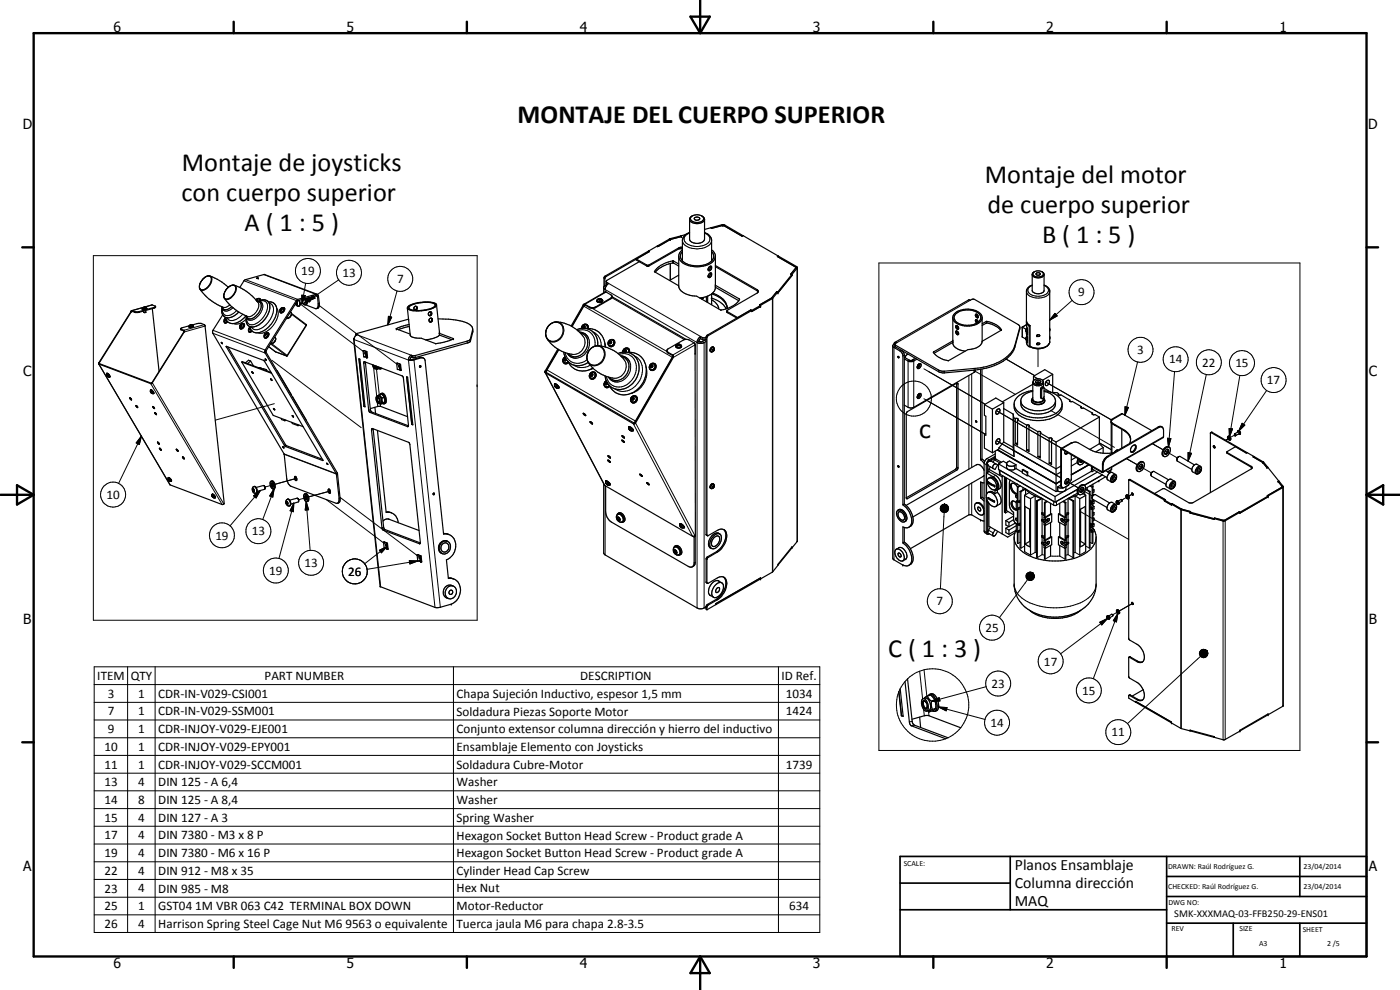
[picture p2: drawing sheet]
<svg xmlns="http://www.w3.org/2000/svg" width="420mm" height="297mm" viewBox="0 0 420 297" stroke-linecap="round" stroke-linejoin="round" font-family="sans-serif">
<defs><g id="words">
<g font-size="7.9">
<text x="155.4" y="36.9">MONTAJE DEL CUERPO SUPERIOR</text>
<text x="54.6" y="51.4">Montaje de joysticks</text>
<text x="295.5" y="55">Montaje del motor</text>
<text x="54.5" y="60.5">con cuerpo superior</text>
<text x="296.4" y="64.1">de cuerpo superior</text>
<text x="73.4" y="69.4">A ( 1 : 5 )</text>
<text x="312.7" y="73">B ( 1 : 5 )</text>
<text x="266.5" y="197.1">C ( 1 : 3 )</text>
</g>
<text font-size="7.2" x="276" y="131.3">c</text>
<g font-size="4.7">
<text x="304.6" y="261">Planos Ensamblaje</text>
<text x="304.6" y="266.4">Columna dirección</text>
<text x="304.6" y="271.8">MAQ</text>
</g>
<g font-size="4.2">
<text x="34" y="9.6">6</text>
<text x="104" y="9.6">5</text>
<text x="174" y="9.6">4</text>
<text x="244" y="9.6">3</text>
<text x="314" y="9.6">2</text>
<text x="384" y="9.6">1</text>
<text x="6.8" y="38.7">D</text>
<text x="410.6" y="38.7">D</text>
<text x="7" y="112.9">C</text>
<text x="410.8" y="112.9">C</text>
<text x="7" y="187.1">B</text>
<text x="410.8" y="187.1">B</text>
<text x="7" y="261.4">A</text>
<text x="410.8" y="261.4">A</text>
<text x="34" y="290.4">6</text>
<text x="104" y="290.4">5</text>
<text x="174" y="290.4">4</text>
<text x="244" y="290.4">3</text>
<text x="314" y="290.4">2</text>
<text x="384" y="290.4">1</text>
</g>
<g font-size="3.9">
<text x="90.4" y="82.6">19</text>
<text x="102.8" y="83.1">13</text>
<text x="119.2" y="84.9">7</text>
<text x="323.6" y="88.9">9</text>
<text x="341.3" y="106.3">3</text>
<text x="350.8" y="109.1">14</text>
<text x="360.8" y="110">22</text>
<text x="370.7" y="110.2">15</text>
<text x="380.2" y="115.3">17</text>
<text x="32" y="149.7">10</text>
<text x="64.6" y="161.9">19</text>
<text x="75.6" y="160.7">13</text>
<text x="80.8" y="172.5">19</text>
<text x="91.4" y="170.1">13</text>
<text x="104.5" y="172.7">26</text>
<text x="281" y="181.7">7</text>
<text x="295.7" y="189.6">25</text>
<text x="313.3" y="199.7">17</text>
<text x="29.2" y="204">ITEM</text>
<text x="32.3" y="209.3">3</text>
<text x="39.2" y="204">QTY</text>
<text x="41.5" y="209.3">1</text>
<text x="47.5" y="209.3">CDR-IN-V029-CSI001</text>
<text x="79.4" y="204">PART NUMBER</text>
<text x="137" y="209.4">Chapa Sujeción Inductivo, espesor 1,5 mm</text>
<text x="174.1" y="204">DESCRIPTION</text>
<text x="234.5" y="204.1">ID Ref.</text>
<text x="235.8" y="209.3">1034</text>
<text x="297.5" y="206.4">23</text>
<text x="324.8" y="208.4">15</text>
<text x="32.3" y="214.6">7</text>
<text x="41.5" y="214.6">1</text>
<text x="47.5" y="214.7">CDR-IN-V029-SSM001</text>
<text x="137" y="214.8">Soldadura Piezas Soporte Motor</text>
<text x="235.8" y="214.7">1424</text>
<text x="32.3" y="220">9</text>
<text x="41.5" y="220">1</text>
<text x="47.5" y="220">CDR-INJOY-V029-EJE001</text>
<text x="137" y="220">Conjunto extensor columna dirección y hierro del inductivo</text>
<text x="297.3" y="218.1">14</text>
<text x="333.6" y="220.9">11</text>
<text x="31.3" y="225.3">10</text>
<text x="41.5" y="225.3">1</text>
<text x="47.5" y="225.3">CDR-INJOY-V029-EPY001</text>
<text x="137" y="225.3">Ensamblaje Elemento con Joysticks</text>
<text x="31.3" y="230.6">11</text>
<text x="41.5" y="230.6">1</text>
<text x="47.5" y="230.6">CDR-INJOY-V029-SCCM001</text>
<text x="137" y="230.7">Soldadura Cubre-Motor</text>
<text x="235.8" y="230.6">1739</text>
<text x="31.3" y="235.9">13</text>
<text x="41.5" y="235.9">4</text>
<text x="47.5" y="235.9">DIN 125 - A 6,4</text>
<text x="137" y="236">Washer</text>
<text x="31.3" y="241.2">14</text>
<text x="41.5" y="241.2">8</text>
<text x="47.5" y="241.2">DIN 125 - A 8,4</text>
<text x="137" y="241.3">Washer</text>
<text x="31.3" y="246.5">15</text>
<text x="31.3" y="251.8">17</text>
<text x="41.5" y="246.5">4</text>
<text x="41.5" y="251.8">4</text>
<text x="47.5" y="246.5">DIN 127 - A 3</text>
<text x="47.5" y="251.8">DIN 7380 - M3 x 8 P</text>
<text x="137" y="246.6">Spring Washer</text>
<text x="137" y="251.9">Hexagon Socket Button Head Screw - Product grade A</text>
<text x="31.3" y="257.2">19</text>
<text x="41.5" y="257.2">4</text>
<text x="47.5" y="257.2">DIN 7380 - M6 x 16 P</text>
<text x="137" y="257.2">Hexagon Socket Button Head Screw - Product grade A</text>
<text x="31.3" y="262.5">22</text>
<text x="41.5" y="262.5">4</text>
<text x="47.5" y="262.5">DIN 912 - M8 x 35</text>
<text x="137" y="262.6">Cylinder Head Cap Screw</text>
<text x="31.3" y="267.8">23</text>
<text x="41.5" y="267.8">4</text>
<text x="47.5" y="267.8">DIN 985 - M8</text>
<text x="137" y="267.8">Hex Nut</text>
<text x="31.3" y="273.1">25</text>
<text x="41.5" y="273.1">1</text>
<text x="47.5" y="273.1">GST04 1M VBR 063 C42 TERMINAL BOX DOWN</text>
<text x="137" y="273.2">Motor-Reductor</text>
<text x="236.8" y="273.1">634</text>
<text x="31.3" y="278.4">26</text>
<text x="41.5" y="278.4">4</text>
<text x="47.5" y="278.5">Harrison Spring Steel Cage Nut M6 9563 o equivalente</text>
<text x="137" y="278.5">Tuerca jaula M6 para chapa 2.8-3.5</text>
</g>
<text font-size="3.1" x="352.4" y="275.1">SMK-XXXMAQ-03-FFB250-29-ENS01</text>
<g font-size="2.4">
<text x="271.2" y="259.7">SCALE:</text>
<text x="350.6" y="260.8">DRAWN: Raúl Rodríguez G.</text>
<text x="391.2" y="260.6">23/04/2014</text>
<text x="350.6" y="266.9">CHECKED: Raúl Rodríguez G.</text>
<text x="391.2" y="266.7">23/04/2014</text>
<text x="350.6" y="271.4">DWG NO:</text>
<text x="351.6" y="279.3">REV</text>
<text x="372" y="279.4">SIZE</text>
<text x="391" y="279.6">SHEET</text>
<text x="377.9" y="283.8">A3</text>
<text x="398.3" y="283.8">2 /5</text>
</g>
</g></defs>
<g fill="none" stroke="#000" stroke-width=".3">
<path d="M28 76.7h115.2v109.4h-115.2zM194.1 79.5v.3M194.8 79.5v.3M200.9 71.8l.2 .1M201.1 71.6l.1 .2M201.1 71.9h.1M201.1 79.1v4.9M201.2 71.8h.1M201.2 79v5M201.9 78.3v.6M202.1 78.3v.6M203.7 74.4v.3"/>
<path d="M204.8 72.1a3.2 3.2 0 0 0 3.6 2.5 4.8 4.8 0 0 0 5-1.9l.2-.6M207 69.9a1.77 1.77 0 0 0-1.6 1.5 1.77 1.77 0 0 0 1 1.9 5.4 5.4 0 0 0 6.5-1 1.92 1.92 0 0 0-1.5-2.4M216.7 67.4l.1 .2M216.8 67.6h.1M217.2 67.7h.1M217.5 67.5l-.3 .2M239 80l-.2 .1M263.8 78.9h126.3v146.3h-126.3zM39.8 93.5l-.4 .1M40.4 93.5l.1 .2M41.8 93.5v.2M43 92.2l-3.4 1"/>
<path d="M43 92.3l.6-.1zM43.9 92.5l-.4 .2-.7-.1M45.7 91.5l-2.4 .7M46.2 92.2v.3M54.4 98.8v.2M57.1 97.6l.5-.1zM57.9 97.8l-1.1 .1M60.8 83.8a1.84 1.84 0 0 1 2.4-.7 3.1 3.1 0 0 1-2.8 3.8 1.68 1.68 0 0 1 0-2.5zM61.3 97.4l-6.1 1.7M61.5 97.8l-6.2 1.8M63 82.8a1.97 1.97 0 0 1-.1 2.8 2.07 2.07 0 0 1-2.9 1.2M63.9 100l15.7 5.9 .2-.2"/>
<path d="M63.9 99.1l16 6.1M66.7 92.7a1.7 1.7 0 0 0 .9 1.9 1.7 1.7 0 0 0 2-.3l1.4-1.1M67.7 95.5a.33 .33 0 0 0-.3 .3 .33 .33 0 0 0 .2 .4l.2-.3M68.1 86.6a1.76 1.76 0 0 1 2.5-.7 3.2 3.2 0 0 1-2.9 3.8 1.63 1.63 0 0 1 0-2.5zM68.1 96.4l-.3 .3-.4-.1M69 91.5l-1.1 .7h-.9M69.9 92.3l-1.5 1h-.8M70.4 85.6a1.61 1.61 0 0 1 0 2.5 2.79 2.79 0 0 1-2.7 1.7l-.3-.2M72.2 97.5l.1-.2a.29 .29 0 0 1 .2 .5 .29 .29 0 0 1-.5 0zM72.8 94.3a3.9 3.9 0 0 1-4.1 1.7l-.6-.7M73.1 97.2a.9 .9 0 0 1-1 1.2M73.2 84.2l16 6.2"/>
<path d="M73.7 83.9l15.7 5.9v.4M73.9 95.8a3.6 3.6 0 0 1-3.7 1.3M75 98.3a.34 .34 0 0 0-.3 .3 .34 .34 0 0 0 .2 .3l.3-.3M75.5 99.1l-.8 .3M76.9 90l.4-.2-.2 .5M77.5 90.8a3.3 3.3 0 0 1-3.2 4.2M77.8 89.7v.6M77.8 90.4a1.67 1.67 0 0 1 2 .2 1.67 1.67 0 0 1 .5 1.9 6 6 0 0 1-4.9 5 1.58 1.58 0 0 1-1.3-2.1M78.7 91.1a4.3 4.3 0 0 1-3.8 5M79.2 82.4l15.6 5.9 .1 .4M80.4 100a.91 .91 0 0 1-1 1.2M80.8 91a1.79 1.79 0 0 1 1.3 2.2 6.5 6.5 0 0 1-5.6 5.7l-.5-.2-.6-.6"/>
<path d="M83 92.5a4 4 0 0 1-.6 4.6 4.6 4.6 0 0 1-4.9 2.7M84.1 93.1h.1M84.3 92.6h.4l-.3 .5-.3-.1zM85.1 92.4a.93 .93 0 0 1-.9 1.2M87.3 93.7a1.22 1.22 0 0 1-1.2 1.7M87.5 94.3l4.4 3.3M89.1 90.6a.49 .49 0 0 1 .2 .4 .49 .49 0 0 1-.3 .4l-.3-.3M89.7 90.2l.2 .6v.7l-.2 .3M90.2 91.2l19.7 14.9M90.6 88.6l1 .1-1 2.4zM91.7 85l-1.1 6.1M91.9 97.6v.1"/>
<path d="M91.9 97.6l-5.7 9M91.9 97.4v.2M92.5 90h.1M93 89.8l-.5 .2M94 88.6l.6 .9-2.4 1zM94.6 88.8l1 .1M95.8 91.7l24.2 18.2M95.8 91l-.3 .1M101.7 83.9l-9.5 6.6M116.6 94.9l.9 .3-1.1 2.3zM118.9 98.6l.1 .1M119.2 87.3l-2.8 10.2"/>
<path d="M141.8 99.1l.1 .5M164.7 97.7a2.39 2.39 0 0 1 3.2-.7 2.39 2.39 0 0 1 .9 3.1 2.78 2.78 0 0 1-4.4 1.6 3.1 3.1 0 0 1 .3-4zM167.1 96.6a2.83 2.83 0 0 1 1.2 4.8 2.51 2.51 0 0 1-4.1 .2M173.4 99.2a3.9 3.9 0 0 1 5.2 4.6M174.9 98.5l-.1-.5 .2-.2a.41 .41 0 0 1 .6 .1 .41 .41 0 0 1-.2 .6M175.2 91.9l26.6 15.4M175.5 91.5l-.3 .2M175.9 97.5l.4 .5-.1 .6M176.9 92.1v.2M177.7 92.5l22.4 13M178 99.6a4.5 4.5 0 0 1 2.5 4.2M178.7 92.1v.2"/>
<path d="M179.3 90.1a.82 .82 0 0 0 1.4 0M179.7 89.7l.3-.1 .3 .2-.4 .2zM181.3 83.4l.2 .2M181.6 85.6l.3 .3M181.6 87.6v-.7l27.6 15.9v79.6M181.6 82.8l.3 .2M181.9 87.6l-6.4 3.7M182.1 84.8v.5M182.7 85l27.6 16M183.3 89.5v.2M183.6 89.3l21.8 12.6M196.4 81.4v.1"/>
<path d="M213.6 90.9l-.1 .5M218.3 93.5v.3M221.9 89.7v.3M227.2 86.9v.3M231.5 89.5l.3 .1v82.1M231.6 89.4h.1M231.6 89.4l.3 .1v82M238.8 80.1h.1M238.8 80.4h.1M238.8 80.4l.4 .1v82M291.2 90.1l-22.1 12.7M296 96.4v.5"/>
<path d="M296.2 96.4v.5M300.6 98.9v.1M306 98.3v.5M308 87.4a2.75 2.75 0 0 0 3.1 2 3.8 3.8 0 0 0 3.9-1.7v-.3M308 97.5l-1.2 .7v2.9M308.3 98.4l-.4 .8 .1 .4M309.8 85.6a1.49 1.49 0 0 0-1.3 1.6 1.49 1.49 0 0 0 1.4 1.4 3.7 3.7 0 0 0 4.7-1.2 1.62 1.62 0 0 0-1.3-1.8M316.6 94l.7 .8-2.3 1.3zM321.8 90.1l-6.8 6M29.8 109.1l-.1 .1 21.4 36.3M29.8 108.9l.2 .2M32 112.6l.4 .4z"/>
<path d="M32.2 112.1v.1M32.2 112.1l-.1 .1M32.2 112.2l.6 .8M45.2 117.5l.4 .5zM45.2 117.1l.7 .5 .1 .4M45.4 115l-.2 .1 21.5 36.3M45.7 114.9l21.5 36.3M68.1 104l-.1 .1M79.5 100.2l.3-.1a.33 .33 0 0 1 0 .4 .33 .33 0 0 1-.4 .1zM80.6 104l2 1.5M81.2 103.2l4.8 3.6M81.6 108.1l26.8 20.2"/>
<path d="M82.6 101.3a1.28 1.28 0 0 1-1.3 1.7l4.9 3.6M82.6 105.5h.1M82.6 105.5l3.4 1.3M86 106.8h.1M86.2 106.6l.1 .1M86.2 106.6l-.2 .2M106.9 100.3v.3M107.2 100.5l16.3 6.1M109.7 108.8l-.5 .2M112.1 110.4l1 8.5M113 110.7l.8 7.7M123.8 106.7l.1 .6"/>
<path d="M123.9 107.9l.3 .1 8 74.2M124.6 106.7l.1 .6M126.1 107.2l.3 .2M136.1 101.6h.1M140.2 102.4v.5M141.1 101.8l.1 .6M163.8 111.4l.2 .3M163.9 111.7l-.2 .2 17.8 33.8M164.2 111l26.6 15.4M166.5 115.9l.6 .5zM166.5 115.9l.1 .1M166.5 115.4l.6 .2 .5 .7"/>
<path d="M169.6 105.8a3.9 3.9 0 0 0 2.6 3.1 3.9 3.9 0 0 0 4-1M169.7 107.4a.46 .46 0 0 0-.6 .3 .46 .46 0 0 0 .3 .6 .46 .46 0 0 0 .6-.4M170.5 108.5l-.8 .5-.3-.2M172.2 109.5a4.5 4.5 0 0 0 4.9 .1M175 101a3.6 3.6 0 0 1-3.1 5.3M176.6 101.5a4.5 4.5 0 0 1-3.4 5.9M177.4 104.6a2.34 2.34 0 0 1 3.1-.4 2.34 2.34 0 0 1 .7 3 2.64 2.64 0 0 1-1.9 2.2 2.64 2.64 0 0 1-2.7-.8 3.3 3.3 0 0 1 .8-4zM178 110.5l-1.1 .5M178.3 111.8a.97 .97 0 0 1 .2 1.2 .97 .97 0 0 1-1.2 .5M179.5 103.7a2.72 2.72 0 0 1 1.5 4.5 2.67 2.67 0 0 1-4.4 .6M181.5 102.9l.3 1.2M182.1 114.6a.43 .43 0 0 0-.6 .5 .43 .43 0 0 0 .7 .2l.2-.2"/>
<path d="M182.8 115.6l-.5 .4h-.6M183.9 102.1a.94 .94 0 0 1 .2 1.2 .94 .94 0 0 1-1.1 .4M185.8 106.3a3.9 3.9 0 0 1 4.1 .9 3.9 3.9 0 0 1 1 4 5.3 5.3 0 0 1-6.7 4.6 3.7 3.7 0 0 1-2.2-2.9M187.3 105.7a.47 .47 0 0 1 0-.7 .47 .47 0 0 1 .7 .1l-.2 .6M187.4 108.1a3.6 3.6 0 0 1-3.1 5.4M188.3 104.6l.3 .5-.1 .6M189 108.6a4.6 4.6 0 0 1-3.5 6M189.7 119.3l.4-.1 .2 .2-.3 .7-.4-.2zM190.3 106.7a4.9 4.9 0 0 1 2 6.8 5.7 5.7 0 0 1-6.9 3.6l-.8-.4M190.7 119a.95 .95 0 0 1 .2 1.2 .95 .95 0 0 1-1.2 .4M193.9 110.1a6.5 6.5 0 0 1-4.6 8M195.3 109.6l.3-.2 .4 .4-.5 .6-.3-.2z"/>
<path d="M196.2 109.2a.97 .97 0 0 1 .2 1.2 .97 .97 0 0 1-1.1 .5M200.5 105.7v.2M203 103.8a.78 .78 0 0 0 .7 .4 .78 .78 0 0 0 .7-.4M203.4 103.4l.6 .1-.3 .2-.3-.1zM208.3 102.9l-6.4 3.6M208.6 103.5l-6.5 3.7M208.6 106h.1M208.6 103.8h.1M210.8 101.3v.6M210.8 102.5l.5 .3v79.6M211.9 101.3v.6M211.9 101.1l.3 .2"/>
<path d="M212.3 100.5l.2 .2M213.9 104.8h.4l-.3 .5-.2-.1zM214.2 104.3a.79 .79 0 0 0-.8 .4 .79 .79 0 0 0 0 .8M268.7 103.5v.6l-.4 .2v63.7M270.5 105.1l-.4 .2M271.4 106.6l-.4 .2M273 108.1l-.5 .2v13.9M273.8 108.1l.4 .2v13.9M277.3 110.7l18.3 10.6M277.3 119.6l18.3 10.7M280.2 105.6v.2M281.7 111v.5"/>
<path d="M283.4 111.4v.5M287.1 115l.4 .2M290.8 112.6v28.2M291.6 112.2v28.1M292.1 111.1l12.6 7.2M292.3 111v.8M292.6 110.5v.5M302 107.7l8.5 5M304.6 103.6v.5M308.1 101l-.2 .7 .1 .3M308.2 100.8v.1M308.2 100.7v.3"/>
<path d="M308.3 100.9l-.2 .1M311.1 100.8h.1M311.2 103.2l-.1 .1M311.2 103.2h.1M311.5 104.6v5.4M312.3 116.8l.3 .2M312.3 119.2l.3 .2M315 102.4a2.63 2.63 0 0 1-2.9 2h-1.4l-1.6-.5M321.8 119.2l-8-4.6 19.7 11.4M341.4 108.6l-3.8 16M352.5 111.5l-1.8 22.5M362 112.4l-5.4 25.9"/>
<path d="M372.1 112.6l-3.1 18.5M380.1 117.1l-8.3 12.2M42.4 130.9l-.6 2.4-.9-.4zM42.4 130.9l-6.8 14.1M82.3 121.1l-17.7 5M85.2 136.2l15.7 5.9 .3-.2M85.3 136.3l15.7 5.9h.3M85.6 133.3l-.3 .3M86 133.7l-.3 .3M96.9 138.1l-.1 .1M111.2 122.9l-.6 .2M111.5 123.6l-.5 .1"/>
<path d="M112 128.9l-.5 .1M113.2 120.8l.2 1.2M114.1 121.2l.1 .7M122.5 128h-.2M188.8 128.8l.5 .4zM188.8 128.2l.6 .3 .5 .7M188.8 128.7h.1M190.3 126.9l-.2 .2 17.7 33.8M190.7 126.9l17.9 33.8M295.3 139.1l.7 .3M296.2 137.6l.7 .4M296.3 139.3l.2 .1"/>
<path d="M296.9 138.3l.2 .1M299 123.2l19.6 11.3zM299.8 132.6l-.8-.4 19.3 11.1-11.4-6.5M304.5 139.7v1.1M315.2 123.1l19.3 11.1M321.7 132.9l-2.9 1.7v.3h-.5M329.9 132.9l3.6 2M330.9 139.4l.2 .1M332.3 136.9l.2 .2M333.8 126.9v.3M334.6 135.6h.1M336.9 124.2l-3 1.7"/>
<path d="M337.2 128.9v.2M337.6 122l1.1 .3-1.1 2.3zM338.1 137.6l3.2 1.8M342.2 140l-.3-.2 3.7 2.1M345.9 133.1l3.2 1.9zM347.5 128.1l.3 .2M349.2 131l-18.1 10.5-.2-.1-.2 .3M350 135.5l-.3-.2 3.6 2.1M350.4 131.5l1 .1-.7 2.4zM356.6 135.8l1 .2-1 2.3zM360.2 139.9a1.51 1.51 0 0 0-1.2 2.3M363.8 129.7l-.3 .1"/>
<path d="M364.6 134l-.2 .1M368.3 135.8v.2M368.9 128.6l1 .1-.9 2.4zM369 131.4l-1.1 .7 1-.6M370.7 130.5l-1.4 .7M371.5 129.3h.3a.71 .71 0 0 1 .3 1M371.5 129.6l.4 .1M371.9 130.1h.1M371.9 129.7l.1 .2M372 129.9l-.1 .2M372.8 127l.8 .6-1.8 1.7zM375.5 139.9v.3"/>
<path d="M378.9 138.7h.1M379 138.8h.1M379.1 138.6l-.2 .1M379.3 138.7l-.3 .1M50.5 143.9l.4 .4zM50.5 143.9h.1M50.5 143.5l.5 .3 .3 .5M63.7 148.8h.1M63.7 148.8l.4 .5M63.7 148.8l.3 .5M63.7 148.4l.6 .5 .2 .4M64 149.3h.1"/>
<path d="M75.8 146.7a.46 .46 0 0 1 .5 .3 .46 .46 0 0 1-.3 .6zM76.1 148.8l2-1.6-1.2 2.2zM76.2 146a1.37 1.37 0 0 1 .6 2M78.1 147.2l-9.1 10.6M81.8 145.5h.2l-2.5 .6M82.3 146.6l-.4 2.5-1-.3zM82.3 146.6l-3.4 9.3M85.9 150.5l.2-.1 .3 .4-.1 .6-.4-.3zM86.3 149.8a1.35 1.35 0 0 1 .6 2M88.2 151l-.2 2.5-.9-.3zM88.2 151l-4.5 16.6M89.1 143.5l-6.6 1.8 6.1-1.7"/>
<path d="M91.9 150.5l.7 2.5h-1zM91.9 149.3h.2l-2.5 .6M91.9 150.5l1.2 14.6M97.9 149.9l18.1 13.7M99.1 147.3l-6.5 1.8 6.1-1.7M102.1 149.2l24 18.2M102.1 149.4l-.3 .1M115.1 158.2l-.5 .2M115.5 158.9l-.5 .1M181.6 145.7v20.8M181.9 144.5l.5 .2 .5 .8M181.9 145l.5 .5z"/>
<path d="M185.2 155.2a.63 .63 0 0 1 .8 .3 .63 .63 0 0 1-.2 .8l-.5-.5zM185.5 154.3a1.53 1.53 0 0 1 1.3 2.3M204.1 157.4l.8 .3 .3 .6M204.2 157.9h.1M204.2 157.9l.5 .4zM213.9 145.8h.4l-.4 .6-.1-.2zM214.2 145.3a.82 .82 0 0 0-.8 1.2M272 149.4l.4 .2M282.2 152.4l1.3-1.1-1.3 1.4zM282.3 152.2l1.2-.9-1.3 1.1zM282.4 151.9l1.1-.6-1.2 .9zM282.5 151.7l1-.4z"/>
<path d="M282.5 151.7l1-.4-1.1 .6zM282.7 151.6l.8-.3zM283 151.4l.5-.1zM283.4 151.3l-1.2 25.4M283.5 151.3l-1.2 1.7-.1-.3zM283.5 151.3l-1.1 1.9-.1-.2zM283.5 151.3l-1 2.1-.1-.2zM283.5 151.3l-.8 2.3-.2-.2zM283.5 151.3l-.5 2.4-.3-.1zM283.5 151.3l-.3 2.5-.2-.1zM283.5 151.3v2.5h-.3zM283.5 151.3l.3 2.5h-.3z"/>
<path d="M283.5 151.3l.5 2.4-.2 .1zM283.5 151.3l.8 2.2-.3 .2zM283.5 151.3l.9 2-.1 .2zM283.5 151.3l1.1 1.8-.2 .2zM283.5 151.3l1.1 1.5v.3zM283.5 151.3l1.2 1.3-.1 .2zM283.5 151.3l1.1 1 .1 .3zM283.5 151.3l1.1 1zM283.5 151.3l1.1 .7zM283.5 151.3l.9 .5zM283.5 151.3l.8 .3zM283.5 151.3l.5 .2z"/>
<path d="M283.5 151.3l.2 .1zM283.6 151.3v2.5M286.7 140.9l.4 .2M287.1 140.1l.4 .3M290.8 145.4v9.1M291.6 144.9v9.6M295.3 159.3l.7 .4M296.3 159.5l.2 .1M296.7 159.1l1.4 .8M296.9 144.9h-.2M296.9 149.5l-.3 .1M298.5 150.5l-.1 .1"/>
<path d="M298.5 145.8l-.1 .1M298.8 142.6l-.7 .4M300.1 141.1v1.2M314.1 156.3l.5 .2M316.2 150.5v1.1M317.1 150.5v1.1M317.5 146.2v1.2M318.3 145.6l.2 .2M319.2 156.3l-.5 .2M319.7 144.1l3.9 2.3M324.2 153.5l14.5 8.3M324.6 146.9l-.3-.2 3.6 2.1"/>
<path d="M327.5 158.3l-.4 .2M327.5 151.4l-.4 .2M333.2 141.1v.8M333.9 142.9a.64 .64 0 0 1 .9-.3 .64 .64 0 0 1 .2 1 .96 .96 0 0 1-1.5 .8v-.8zM333.9 151.9a.61 .61 0 0 1 .7-.4 .61 .61 0 0 1 .5 .6 1.17 1.17 0 0 1-1.6 1.3v-.8zM334.8 142.4a1.48 1.48 0 0 0-1.3 2.3M334.8 151.3a1.47 1.47 0 0 0-1.3 2.3M335.1 150.7h.2l.1 .4zM335.2 150.3a.66 .66 0 0 1 .5 1M338.4 149.1l.1-.1-1.7 1M339.2 143.9l-.2 .1M340 148.1l-1.3 .8"/>
<path d="M351.6 144.9l.9-.3a1.26 1.26 0 0 1 0 1.3 1.26 1.26 0 0 1-1.2 .7l-.2-.6zM352.5 144.4a1.52 1.52 0 0 0-1.3 2.3M354.6 152.8l-.2 .1v65.6M354.7 152.8h.1M354.7 152.8l-.2 65.8M359.4 140.5a.65 .65 0 0 1 .9-.4 .65 .65 0 0 1 .2 1 1 1 0 0 1-1.5 .8v-.8zM367.2 156.1h.1M367.2 156.1l-.1 65.9M367.5 156.1l.2 .2v65.6M384.8 146.2l.2 .1v65.6M384.8 146h.1M385.1 145.9l-.3 .1"/>
<path d="M102.8 171.9l.2 .9M103 170.1a3.8 3.8 0 0 1 3.5-2.4 3.8 3.8 0 0 1 3.5 2.4M103 170.1a4 4 0 0 0 0 2.7M103 172.8a3.8 3.8 0 0 0 3.5 2.4 3.8 3.8 0 0 0 3.5-2.4M103 170.1l-.2 .9M110 170.1a4 4 0 0 1 0 2.7M110 170.1l.2 .9M110.2 171.9l-.2 .9M113.9 165.1l2.3-1.1-1.7 1.9zM114.2 176.1l-7.9-74.2 16.3 6.1 7.9 74.2M116.2 164l-6.8 5.2M122.8 168.2l2.6 .1-2.4 .9z"/>
<path d="M125.4 168.3l-15.2 2.5M126.1 163.1l-.2 .1M202.3 165a.7 .7 0 0 1 .7 .3 .7 .7 0 0 1 0 .9 .83 .83 0 0 1-.7-1.2zM202.5 164.1a1.57 1.57 0 0 1 1.4 2.2l-.1 .1M207.9 160.9l.4 .2 .3-.2M208.4 160.9l-.2 .1M208.6 168.7l-.3 .2M211.9 174.6l.3 .2M211.9 167.7l.3 .2M211.9 160.4l.3 .1M212.3 167.1l.2 .2M215 179.8l.3 .2"/>
<path d="M215 165.5l.3 .2M304.4 175.3a5.8 5.8 0 0 0 3.4 4.9 18.4 18.4 0 0 0 18.8-.7 5.6 5.6 0 0 0 2.4-4.2M306.1 162.7l-.8 .3M307.5 165.5l1.8 1 1.4-.8 .4 .2M307.5 163.8l-1.1 .7-.3-.2M307.9 172.6l2-.7-2 .9zM307.9 172.8l2-.9-2 1.2zM307.9 173.1l2-1.2-1.9 1.5zM308 173.4l1.9-1.5-1.8 1.8zM308 172.3l1.9-.4-2 .7zM308.1 173.7l1.8-1.8-1.6 2zM308.2 172.1l1.7-.2z"/>
<path d="M308.2 172.1l1.7-.2-1.9 .4zM308.4 172l.2-.2 1.3 .1zM308.4 173.9l-8.5 11.4M308.6 171.8l1.3 .1zM308.9 171.7l1 .2zM309.1 171.7l.8 .2zM309.4 171.7l.5 .2zM309.9 171.9l-1.4 2.1-.2-.1zM309.9 171.9l-1.1 2.2-.3-.1zM309.9 171.9l-.9 2.3-.2-.1zM309.9 171.9l-.6 2.3h-.3zM309.9 171.9l-.3 2.2-.3 .1z"/>
<path d="M309.9 171.9l-.1 2.1-.2 .1zM309.9 171.9l.1 1.9-.2 .2zM309.9 171.9l.3 1.7-.2 .2zM309.9 171.9l.4 1.5-.1 .2zM309.9 171.9l.4 1.5zM309.9 171.9l.5 1.2zM309.9 171.9l.5 .9zM309.9 171.9l.4 .7zM309.9 171.9l.3 .4zM309.9 171.9l.2 .2zM309.9 171.9v2.1M313.5 167.6l.1 .2 1.7-1h2.7l1.6 1 .3-.2"/>
<path d="M313.5 166.6l-.8-.2-1.4 .9-.2-.1M314.1 163.1l.5 .3M319.2 163.1l-.5 .3M319.9 166.6l.6-.2 1.5 .9 .2-.1M325.8 165.5l-1.7 1-1.4-.8-.5 .2M325.8 163.8l1.1 .7 .2-.2M327.1 162.7l.9 .3M211.9 182l.3 .2M212.3 181.4l.2 .1M330.1 186.7l2.2-1.1-1.6 1.9zM332.3 185.1l.3 .2v.3l-.3-.1zM332.3 184.7a.66 .66 0 0 1 .6 1"/>
<path d="M332.3 185.6l-14 10.6M335.5 184.1l-.4 2.5-1-.4zM335.5 184.1l-7.4 19.5M335.6 183.6l-1.7 .9M339.2 197.1l-.2 .1M339.8 181.1l-3.9 2.2M340 181l-4.1 2.3M341.4 198.4l-.2 .1M359.9 196.1l2.3-.9-2.2 1.1zM360 195.8l2.2-.6-2.3 .9zM360 196.3l2.2-1.1-2.1 1.4zM360.1 195.5l2.1-.3-2.2 .6z"/>
<path d="M360.1 196.6l2.1-1.4-2 1.6zM360.1 195.4h2.1M360.2 196.8l2-1.6-1.8 1.8zM360.2 195.3l2-.1-2.1 .3zM360.3 196.9l-21.9 20.2M360.4 197l1.8-1.8-1.6 2zM360.4 195.1l1.8 .1zM360.4 195.1l1.8 .1-2 .1zM360.6 195l.3-.1 1.3 .3zM360.9 194.9l1.3 .3zM361.2 194.8l1 .4zM361.4 194.9l.8 .3z"/>
<path d="M361.7 194.9l.5 .3zM362.2 195.2l-1.3 2.1-.3-.1zM362.2 195.2l-1.1 2.2-.2-.1zM362.2 195.2l-.8 2.1-.3 .1zM362.2 195.2l-.6 2-.2 .1zM362.2 195.2l-.3 1.9-.3 .1zM362.2 195.2l-.1 1.8-.2 .1zM362.2 195.2l.1 1.5-.2 .3zM362.2 195.2l.1 1.5zM362.2 195.2l.2 1.3zM362.2 195.2l.3 1zM362.2 195.2l.3 .8z"/>
<path d="M362.2 195.2l.2 .5zM362.2 195.2l.1 .3zM28.3 200.1h217.7v79.7h-217.7zM28.3 205.4h217.7M28.3 210.7h217.7M28.3 216h217.7M38.3 200.1v79.7M46.6 200.1v79.7M136.1 200.1v79.7M233.6 200.1v79.7M273.8 216.4l-.9 .2M274.4 217.6l-.9 .2"/>
<path d="M276 201.4l.9 8.3M277.2 212.9l.2 1.9M277.3 201l.9 7.9M278.7 213.5l.1 1.3M279.6 210.4l2.2-1.1 .3 1zM281.7 212.1l2.5 .2-.2 1zM281.7 212.1l13.9 3.8M295.9 206l-16.3 4.4M339.2 208.5l-.2 .2M341.4 209.8l-.2 .1M28.3 221.4h217.7M28.3 226.7h217.7"/>
<path d="M28.3 232h217.7M28.3 237.3h217.7M28.3 242.6h217.7M28.3 247.9h217.7M28.3 253.2h217.7M28.3 258.6h217.7M28.3 263.9h217.7M28.3 269.2h217.7M28.3 274.5h217.7"/>
<circle cx="92.4" cy="81.3" r="3.8"/>
<circle cx="104.7" cy="81.9" r="3.8"/>
<circle cx="120.1" cy="83.7" r="3.8"/>
<circle cx="324.6" cy="87.7" r="3.8"/>
<circle cx="177.6" cy="112.5" r=".43"/>
<circle cx="183.2" cy="102.7" r=".43"/>
<circle cx="274.3" cy="119.6" r="5.3"/>
<circle cx="342.3" cy="105" r="3.8"/>
<circle cx="352.8" cy="107.8" r="3.8"/>
<circle cx="362.8" cy="108.7" r="3.7"/>
<circle cx="372.7" cy="109" r="3.8"/>
<circle cx="382.2" cy="114" r="3.8"/>
<circle cx="33.9" cy="148.4" r="3.7"/>
<circle cx="77.5" cy="159.4" r="3.8"/>
<circle cx="66.6" cy="160.6" r="3.8"/>
<circle cx="82.8" cy="171.2" r="3.8"/>
<circle cx="93.4" cy="168.9" r="3.8"/>
<circle cx="282" cy="180.4" r="3.7"/>
<circle cx="297.7" cy="188.3" r="3.8"/>
<circle cx="315.3" cy="198.4" r="3.8"/>
<circle cx="279.9" cy="211.5" r="10.9"/>
<circle cx="299.2" cy="216.8" r="3.7"/>
<circle cx="299.6" cy="205.1" r="3.7"/>
<circle cx="326.8" cy="207.2" r="3.7"/>
<circle cx="335.6" cy="219.7" r="3.7"/>
</g>
<g fill="none" stroke="#000" stroke-width=".35">
<path d="M191.8 78.5l-9.8 5.7-.1 .9 .2 .2M194.6 75.3l.3 .2-13.1 7.6-.3 .5v2.1M194.7 75.3l.2 .1-3.9 2.3M197.3 73.8l-15.7 9-.3 .5v2.7M201.1 71.9l-3.5 2-.3-.1M201.1 71.9l-3.5 2.1-.3-.2M203.7 79.2l-1.6-.9a7.8 7.8 0 0 0-5.7 3.2l7.3 4.2a4.6 4.6 0 0 0 4.8 3.1l.6 .1 7.1 4.1a7.9 7.9 0 0 0 5.7-3.1l-7.2-4.3M203.7 79.8l-1.6-.9a8.2 8.2 0 0 0-5.4 2.8M203.8 74.6l1 .1M204.5 71l-.2-.2a14.3 14.3 0 0 0-7 3M204.5 71l-3.4 .9M204.8 74.2l-1.1 .2-9.2 5.2-3.5-1.9"/>
<path d="M204.8 75.5a2.25 2.25 0 0 0 1.4 3.7 6.5 6.5 0 0 0 7.8-1.6l.2-.9-.6-1.2M204.8 74.5l-1.1 .2-9.2 5.2-3.5-1.9v-.3M204.8 75l-.8 .8-.3 1v9.2M205.8 70.4l-1.4 .4 .1 .2M207 69.8l-1.4 .8-.8 1.3v6.4M207.5 64.9a2.58 2.58 0 0 1 3.6 .5 1.92 1.92 0 0 1-2.7 1.3l-.6-.3a.87 .87 0 0 1-.3-1.5zM207.8 64.8l-.8 .8v6.3a2.66 2.66 0 0 0 4.4-.2v-5.9M208.4 65.4a.94 .94 0 0 1 1.6 .3 .84 .84 0 0 1-.9 .4 .84 .84 0 0 1-.7-.7zM210.6 64.8l.2 .1M210.8 64.9l.6 .5v.4M211.4 69.8a3 3 0 0 1 2.2 2.1v6.4M211.4 65.8a2.57 2.57 0 0 1-3.4 1.1l-.8-.4-.2-.5"/>
<path d="M213.2 79.9a.98 .98 0 0 1-.7 1.1M213.4 68.3l3.8-.9 5.8 3.3M213.4 68.3v.1M213.4 68.3l.2 .2M213.4 68.3l-2 .5M213.6 68.5h.1M213.6 75a2.32 2.32 0 0 1 1.1 2.2 2.32 2.32 0 0 1-1.6 2 8.2 8.2 0 0 1-8.8-.8l-.6-1.3M213.6 68.5l3.4-.9 5.7 3.3 .3-.2M214.7 76.9v9.4a4 4 0 0 1-4.1 3l-.6 .1M214.7 79.7l12.5 7.2 .3 .6M223 70.7h.1M223 70.7l10.6 6.1"/>
<path d="M233.6 76.8l5.7 3.5M233.6 76.8l-.3 .2 5.5 3.1M39.3 93.6l-9.6 15.2M39.3 93.6h.1M39.4 93.6l-9.6 15.3M39.5 93.2h.1M39.5 93.2l-.2 .4M39.6 93.2v.2M39.6 93.4l-.2 .2M42.7 92.7h1.1M42.8 92.5l.2 .3h.6M42.8 92.5l-.1 .2"/>
<path d="M43.1 93.3l.1 .4M43.1 92.2l.2 .1M43.2 92.2l-.4 .3M43.2 92.2h.3l-.2 .1M43.2 93.7l.2 .1M43.3 92.2h.5l.1 .3-.2 .2M43.3 92.2h-.2M43.3 92.2v.1M43.5 92.7h.2M43.7 93.7l-.3 .1M43.7 93.1l.1 .6-.3 .1M43.9 92.4l.2 .3"/>
<path d="M44 92.6l-.2 .1M44.1 92.7l-.6 .2-.8-.1M45.7 92.6l2 18.8M46.6 92.2l-5.2 1.6h-.8l-1-.4M46.7 92l-5.3 1.6-1.8-.4M46.7 92.2h-.1M46.7 91.9v.3M46.7 91.9l-1.1-.4-6.1 1.7M54.2 98.7l1 .4M54.2 98.6v.1M54.2 98.7l.1 .2 .9 .4M54.3 98.6h-.1"/>
<path d="M55.2 99.6l-9.6 15.2M55.2 99.6h.1M55.2 99.1v.3M55.2 99.1h.1M55.2 99.1l.1 .5M55.2 99.4v.2M55.3 99.6l-9.6 15.3M56.7 98h.1M56.8 98h.6M56.8 97.7l-2.5 .9M56.8 97.8l.1 .2M56.8 97.8l-.1 .3"/>
<path d="M56.9 98l.2 .1M57.4 97.5l-.6 .3M57.4 97.5h-.3l.3 .1M57.4 97.5l.5 .2M57.4 97.5v.1M57.6 97.5l-.2 .1M57.9 97.7v.2l-.5 .2M57.9 97.7l.2 .3-.2 .1h-1.2M58.1 97.8l-.7 .2M61.3 97.4h.1M61.3 97.4a3.4 3.4 0 0 0-3.6 .1M61.3 97.4l.2 .4 5.8 53.3-.2 .2-.4 .1-15.7-5.9-21.4-36.3"/>
<path d="M66.6 92l.3 .9 .7 .4M66.6 92.3l-.1 1.2 .3 1M66.8 94.5l-2.9 4.6v.9l21.3 36.2 .9 7.4a3.1 3.1 0 0 0 1.2 2.3l13.9 5.1M67.6 95.7l-.2 .2M67.6 95.7l.2 .1M67.6 95.2l.2 .6M67.7 95.4a1.03 1.03 0 0 0-.3 1.4M67.8 95.6l-.2 .1M67.8 95.8h.1M67.8 95.8l-.2 .3-.2-.2M67.8 95.8l-.3 .3-.1-.2M68.2 96.4l-.5 .3-.4-.2"/>
<path d="M68.2 96.5l-.8 .3M68.4 96.6l-.5 .3-.5-.1M68.5 86.2l.6-.4a2.06 2.06 0 0 1 2.3 .2l.4 .2a15.1 15.1 0 0 1 5.7 4.6M68.5 86.2l-.5 .5a2.54 2.54 0 0 0 .4 4.1 15.1 15.1 0 0 0 5.9 4.2M68.5 86.2a12.1 12.1 0 0 0-6.1-3.4 3.4 3.4 0 0 0-2.4 4 14.8 14.8 0 0 0 7 5.4M69.5 92a1.75 1.75 0 0 1-2.8 .3v-.2M71.7 93.6a3.6 3.6 0 0 1-4.4 1.4l-.5-.5M72 86.3l1.5-2.3 5.8-1.7 15.9 6M72 98.2l.2 .4M72.1 97.5a.56 .56 0 0 1 .9-.3 .56 .56 0 0 1 0 .9 .57 .57 0 0 1-.9 .3 .57 .57 0 0 1 0-.9zM72.3 97.5l-.2 .2M72.3 97.5l.2 .1"/>
<path d="M72.5 97.6h.1M72.5 97.6l-.2 .2-.2-.1M72.5 97.6l-.3 .3-.1-.2M72.8 97.1l.4 .1M73.2 97.2a1.02 1.02 0 0 1-1 1.5M73.2 97.2a1.1 1.1 0 0 1-1 1.4M73.8 94.8l-.5 .6a5.4 5.4 0 0 1-3.4 1.7 2.1 2.1 0 0 1-2.1-1.3M73.9 94.8v.2M73.9 95l.3 .6 .7 .5M74.6 99.2l.3 .3 .5-.2M74.9 98.5l-.2 .2M74.9 98.5l.2 .1"/>
<path d="M75 98l.1 .6M75 98.2a.84 .84 0 0 0-.2 1.4M75.1 98.4l-.2 .1M75.1 98.6l-.2 .2-.2-.1M75.1 98.6l-.1 .2-.3-.1M75.1 98.6h.1M75.4 99.4l-.6 .2M75.5 99.2l-.1 .1M75.6 99.2l-.2 .2M75.6 99.3l-.8 .4M76.8 90l.8-.4 .3 .2v.4M77 83.5h.1"/>
<path d="M77 83.5l.5-.1zM77 89.9l-.1 .2M77 89.9l.3 .1M77 89.9l.2 .1M77.2 90.4h.7l.8 .7M77.2 90h.1M77.2 90l-.2 .3M77.2 90.5a1.13 1.13 0 0 1 1.2 1.6 4.4 4.4 0 0 1-3.7 3.6l-.4-.2-.3-.7M77.3 90l-.3 .3M77.5 90.4a2.42 2.42 0 0 1 3 .1v.1M77.5 89.6h.4M77.9 89.6l.1 .6"/>
<path d="M77.9 89.6l.2 .5M80 99.9a.73 .73 0 0 1 .4 .9 .73 .73 0 0 1-.9 .4M80 99.9l-.4 .2-.3 .4 .1 .7M80.1 99.9h.3a.96 .96 0 0 1 .1 1 .96 .96 0 0 1-1 .5M80.5 99.9a1.1 1.1 0 0 1-1 1.5M80.5 90.6h.1M80.5 90.6a2.53 2.53 0 0 1 2.4 3.8 7.2 7.2 0 0 1-6 5.5l-.9-.3-.9-1M80.5 90.6l.4 .9 .1 1a7 7 0 0 1-5.2 5.6h-.2a1.72 1.72 0 0 1-1.7-1.6v-1.4M84 93.4l.2 .5M84.1 92.8l.4-.4h.6a.87 .87 0 0 1-.9 1.2l-.2-.4zM84.1 93.8l.2 .1M84.4 92.7l.2 .1-.2 .2-.2 .1v-.2"/>
<path d="M84.4 92.7l-.2 .2M84.4 92.7l.1 .1M84.5 92.8h.1M84.5 92.8l-.1 .2-.2-.1M84.9 92.3h.2a.96 .96 0 0 1 .1 1.1 .96 .96 0 0 1-1 .5M85.1 92.4l.1 .1M85.3 92.5a1.32 1.32 0 0 1-1 1.4M87.2 93.6a1.09 1.09 0 0 1 .1 1.3 1.09 1.09 0 0 1-1.2 .5M87.5 94.1l4.5 3.4-5.8 9.3a10.6 10.6 0 0 1-5.6-2.8M88.8 91l.1 .3M89.1 90.6l.1 .5-.1 .3-.2-.1M89.1 90.8h.1"/>
<path d="M89.1 90.8h-.2M89.1 90.7v.1M89.2 91.2l-.3 .1M89.8 90.1l.3 .7-.2 .9a.83 .83 0 0 1-1.2-.6M90.7 91.1l.5 .2M91.1 88.7h.4zM91.3 89.7a.72 .72 0 0 1 0 1.2M91.6 90.8l-1.5 .4M91.9 89.5l.3 1.2M92 89.5l.2 .1M92.2 90.7l-.1 .5-.6 .3-.5-.5M92.2 89.6l.1 .1"/>
<path d="M92.2 89.6l.3 .4-.1 .5M92.3 89.7l.1 .8M92.4 89.5l-.1 .2M92.4 89.4v.1M92.4 90.5l-.2 .2M92.7 89.3a.64 .64 0 0 1 .3 .6 .64 .64 0 0 1-.3 .6l-.2-.2M92.7 89.3v.5l.3 .6M95 92.6l.3-.2 .2-.7-.2-2.8-.2-.2-5.9 1.6-9.4 15.2 21.4 36.4 .9 7.5a1.24 1.24 0 0 1-.9 1.6M95.2 88.3l-5.8 1.5-.5 .4-9.3 14.8-.2 .6 21.5 36.5 .9 7.4-.2 1.1-.4 .4M95.2 88.3l.3 .4 .3 2.3a1.14 1.14 0 0 1-1.2 1.6l-3-1.2a1.49 1.49 0 0 0 0-1.8M122.2 92.4l.9 8.3M122.6 95.8l-15.8 4.4"/>
<path d="M122.8 92.1a7 7 0 0 1 4.4-1.4l2.1 .1 .9 .3 .4 .3a1.82 1.82 0 0 1-1.9 1.4l-1.3 .2a6.3 6.3 0 0 1-4.7-.5zM122.8 97.4l-2.2 .5-1.7 .8 4.2 1.5M122.9 98l-3.3 .9M124.4 92.1a.54 .54 0 0 1 .7 .1 .54 .54 0 0 1-.1 .7 .54 .54 0 0 1-.8-.1zM124.8 91.9a.61 .61 0 0 1 .2 .7 .61 .61 0 0 1-.6 .4M129.2 93.6a.67 .67 0 0 1-.2 1l-.2 .1M129.2 93.6a.6 .6 0 0 1 .3 .7 .6 .6 0 0 1-.7 .4M129.2 93.6a.65 .65 0 0 0-.6 .4 .65 .65 0 0 0 .2 .7M129.4 95.5a.67 .67 0 0 1-.2 1l-.2 .1M129.4 95.5a.6 .6 0 0 1 .4 .7 .6 .6 0 0 1-.8 .4M129.4 95.5h-.2a.65 .65 0 0 0-.2 1.1M131 91.5a2.26 2.26 0 0 0-2.3-.9 12.8 12.8 0 0 0-5.8 1l-.7 .8"/>
<path d="M131 91.5a3.1 3.1 0 0 1-3 1.5l-1.5 .3h-2.3a2.17 2.17 0 0 1-2-.9M131 91.5l.9 8.3M131.5 95.7a19.7 19.7 0 0 1 9.4 1.6 1.6 1.6 0 0 1 .9 1.8l-.7 2.7-.4 .4-16.1 4.5-1.1-.1M131.8 100l.1 .5 3.6 1.4M131.8 100l4.3 1.6a15.8 15.8 0 0 1-5.4 1.5M131.9 99.5v.3M131.9 99.8l-.1 .2M141.8 98.6l.1 1-.7 2.8-.7 .5-16 4.4-.9-.1M173.9 99.7a2.76 2.76 0 0 1 2.7 1.8M174.1 99.9a3.3 3.3 0 0 1 1.4 5.5 3.2 3.2 0 0 1-4.9 .7M174.6 98.5l-1.5 .4M174.6 98.3v.2"/>
<path d="M174.9 97.6l-.3 .4M174.9 97.6a.9 .9 0 0 1 1.2-.2 .9 .9 0 0 1 .3 1.2M174.9 97.6l-.4 1M174.9 98.2l.2 .1M175 91.6l-3.6 6.2M175 91.6l.2 .1M175.1 97.9l.3-.1 .1 .3-.5 .4-.1-.3M175.1 97.9l-.2 .3M175.1 97.9l.1 .1M175.1 98.3l.1 .2M175.2 91.7l-3.6 6.2M175.2 91.3h.3"/>
<path d="M175.2 91.3l-.2 .3M175.2 98.5a4.5 4.5 0 0 1 4.2 5.2M175.2 98.5h-.6M175.2 98h.3M175.2 98l-.1 .3M175.5 91.5l-.3 .2M175.5 91.3l1.6 .9 1 .1 5.6-3.2 22.2 12.7M175.5 91.3v.2M175.5 91.5l-3.8 6.5M175.9 97.5l-1 .1M175.9 97.5h.1M176 97.5l.3 .5-.1 .6"/>
<path d="M176.1 97.3l.1 .1a.85 .85 0 0 1 .3 1.2M176.1 98.6a4.5 4.5 0 0 1 3.4 .9 5.6 5.6 0 0 1 2.1 4.6M179.1 90.2v.2M179.1 90.4a1.13 1.13 0 0 0 1.7 0M179.2 90.4a1.22 1.22 0 0 0 1.6 0M179.4 89.8l.4-.2h.5a.53 .53 0 0 1 .4 .7 .53 .53 0 0 1-.8 .3 .5 .5 0 0 1-.5-.2 .5 .5 0 0 1 0-.6zM179.4 89.8l-.3 .2 .1 .4M179.9 89.9h.3M179.9 89.7l-.1 .3 .5-.1-.1-.2M179.9 89.7h.3M179.9 89.9l-.1 .1M179.9 89.7v.2"/>
<path d="M180.2 89.7v.2M180.5 89.8l.4 .3-.1 .3M180.9 90.3l-.1 .1M181.8 87.5l-6.6 3.8M181.8 87.5v.1M181.8 87.6l1.8 1 .1 .7-.2 .2-5.2 3-1.4-.2-1.4-.8M181.9 84.5l.8 .5-.9 1.1-.2 .8-.4-.5M182.1 85.3l.1 .1M182.1 85.3l-.9 .8v1.8M203.7 82.5l-2.8 1.7M210.2 89.4l.8 .2M211 89.3v.3"/>
<path d="M211 89.6l-.4 .2M212 89v1.6M212.4 88.9v1.9M212.8 80.2l.6-.3a.95 .95 0 0 1-.4 1.3 .56 .56 0 0 1-.6-.4 .56 .56 0 0 1 .4-.6zM213.2 81.9l-.5 .4-.2 .8M213.2 81.9l.3 .1a1.13 1.13 0 0 1-.6 1.3l-.4-.2M213.2 81.9a1.07 1.07 0 0 1-.7 1.2M213.5 89.7h.1M213.5 91.4l.1-3.2a6.5 6.5 0 0 1 4.5 3.5M213.6 89.3v.2a6.8 6.8 0 0 1 4.3 3.2M213.6 90a3.4 3.4 0 0 1 2.1 2.7M213.9 87.9a5.7 5.7 0 0 1 4.3 4.2"/>
<path d="M214.7 86.2l7 4M214.7 80l12.8 7.6M218.1 93.3l3.3 2M218.1 91.7l.1 .4M218.2 92.1l.1 .5M225.3 93l-13 7.5-.4 .6v59.3l.4 .3M225.3 93l.3 .2-13.2 7.6-.2 .5v59.4M225.3 93l.3 .1M225.6 93.5h.1M225.6 93.1v.4M227.5 87.5l-.3 .4-9.1 5.4 .1 .5 2.9 1.6M228.2 91.6v.3l-2.6 1.6"/>
<path d="M231.5 89.5l-3.5 2 .2 .1M231.5 89.5l-3.5 2 .2 .2-2.6 1.4M233.5 87.6l-1.7 2-3.6 2M233.5 87.6l-.4-.1-1.6 2M233.5 87.5v.4M237.3 82.3h.4M237.3 82.3h.1M237.3 82.3h.3M237.6 82.7h.1M237.6 82.3l-4.1 5.2M237.6 82.3v.4M237.6 82.7l-4.1 5.2"/>
<path d="M237.7 82.3v.4M237.7 82.7l-4.2 5.2M238.8 80.1l.1 .2M238.8 80.4l-1.5 1.9M238.8 80.2l.1 .1M238.9 80.3l-.1 .1M238.9 80.3h.1M239.3 80.3v82l-1.6 2.1M239.3 80.3l-1.6 2M286 95.5a3.9 3.9 0 0 0 4 2.3 4.7 4.7 0 0 0 4.6-1.8 2.29 2.29 0 0 0-2-2.9 6.1 6.1 0 0 0-6.4 1.3l-.2 .8v7.9a3.7 3.7 0 0 0 3.7 2.2M286.7 94.3a5.5 5.5 0 0 1 7.4 .2 1.9 1.9 0 0 1-1.6 2.7 5.6 5.6 0 0 1-5.8-.9l-.4-1.2zM286.8 97.8l.4-.1a.66 .66 0 0 1 .3 1.1l-.5-.3z"/>
<path d="M286.9 99.4h.3M287 99.3a.71 .71 0 0 0 .5 1.1 .69 .69 0 0 0-.3-1M287.1 97.7l.1 .6 .5 .3M287.1 99.3a.75 .75 0 0 0 .6 .9M287.2 99.4h.1M287.6 98.7v.1M292.8 94.4h.1M292.9 94.3l.5 .2a.38 .38 0 0 1 .2 .6 .38 .38 0 0 1-.6 .1l-.3-.5zM293 94.3l.2 .7 .4 .2M293 95.9l.1 .5 .3 .4M293.5 95.2v.1M293.6 96.7l-.5-.8a.55 .55 0 0 0-.4 .6 .55 .55 0 0 0 .5 .4"/>
<path d="M294.8 97.7l1.2-.8a6.6 6.6 0 0 1 4.4 2.2M294.8 97.2l1.2-.8a5.9 5.9 0 0 1 4.6 2.7l-5.8 3.3a3 3 0 0 1-3.3 2.4l-1 .1-5.8 3.3M294.8 95.3v7.3M296.1 96.9h.1M306.1 98.2l-.6-.9-13-7.5-.5-.1-.8 .4-.5-.1-22.1 12.7M306.1 98.2l-1.5 5.4a9.8 9.8 0 0 1-6.9 5.9l-4.2 .9-11 .9-14.2-8M306.1 98.2l-1.5 5.9a10.4 10.4 0 0 1-7.7 6.1l-4.3 .8-9.2 .9-1.2-.1-13.5-7.7-.1-.8 .5-.5h-.6l-.2 .5M306.8 98.2h.1M306.8 98.2v2.9l1.1 .6M306.8 98.2l1.2 .6M308 99.6l.4 1.5v1.8l-.4-.6M308 96.4l.4 4-.4-.5"/>
<path d="M308 96.6l.2 .6 .7 .7M308 97.4l-1.2 .8M308 99.6l.4 .1M308.3 98.4l-.4 .6 .1 .6M308.9 97.9v6.2M309.1 97.7l-.2 .2M309.8 85.5a2.29 2.29 0 0 0-1.8 1.7v9.1l.3 .6 .8 .8M309.8 82.5a2.16 2.16 0 0 0 3.5 0M310.4 81.5l-.6 .8v5a2.25 2.25 0 0 0 3.5 0v-5l-.3-.5M311 82a.69 .69 0 0 1 .7-.2 .69 .69 0 0 1 .5 .5 .69 .69 0 0 1-.7 .3 .69 .69 0 0 1-.5-.6zM312.7 81.5l.1 .1M312.8 81.6l.2 .2"/>
<path d="M312.8 81.6a1.95 1.95 0 0 0-2.8 .6 1.93 1.93 0 0 0 3.1 .3l-.1-.7M313.3 85.5a2.38 2.38 0 0 1 1.7 1.6v15.7a3.2 3.2 0 0 1-3.1 1.8 4.4 4.4 0 0 1-2.8-.6v-6.3M29.6 109.1l15.9 6M29.7 108.9l-.1 .2M29.7 108.8v.1M29.7 108.8h.1M29.7 109l-.1 .1M29.7 108.8l.1 .1M29.7 109.1h.1M29.8 108.9l-.1 .2M29.8 109.1l15.7 5.9M32 112.3l.2 .6"/>
<path d="M32.1 112l.3 .1a.71 .71 0 0 1 .4 1.1l-.1-.1M32.1 112l-.1 .3M32.1 112l.7 .6 .1 .5M32.1 112.1l.3 .1M32.1 112.1v.1M32.1 112.2l-.1 .1M32.1 112.6l.1 .2M32.1 112.6h.1M32.1 112.6l.2 .1M32.2 112.9l.5 .2M32.2 112.6h-.1M32.3 112.7l.1 .2-.2-.1"/>
<path d="M32.3 112.7l-.1 .1M32.5 112.3l.3 .4-.1 .4M39.1 119.4l.1 .1M39.2 119.5l-.3-.1 .5 .6v-.2M39.2 119.5l.2 .3M39.3 119.5l.1 .3M45.2 117v.6l.6 .5M45.2 117l.6 .4M45.2 117a1.01 1.01 0 0 1 .9 1M45.2 117.6l.3 .1zM45.3 117.1l-.1 .1M45.3 117.1h.1"/>
<path d="M45.3 117.1l.4 .2M45.5 117.7v.2M45.5 115v.1M45.6 114.8l.1 .1M45.6 114.8l-.1 .2M45.7 114.9h.1M45.7 114.9l-.2 .2M45.8 118.1h.1M45.8 117.4l.3 .6M45.8 117.4l.2 .6M45.9 118.1h-.1M46 118h.1"/>
<path d="M46 118l-.1 .1M46.1 118l-.2 .1M66.4 102.7l.3 .4zM67.9 103.9l11.5 4.5 17.5 29.8-11.4-4.3zM68.4 104.1l17.3 29.4 11 4.3M72.5 108.6l9.5 16 9 3.4M72.5 108.6l9 3.4M72.5 108.6l.2-.1 8.7 3.3M75.2 108.3l-.9 .8M75.2 108.3l-.6-.2-.9 .7M75.2 108.3l.9 1.5M75.6 111.5l.4 .5z"/>
<path d="M75.6 111.5h.1M77.7 110.4a1.07 1.07 0 0 1 1.2 .4l.2-.2 .9 .3M79.3 101l.2 .4M79.4 101.3l.1 .1M79.4 101.2h.1M79.4 100.5h.3M79.6 100.2l.3 .1-.2 .3-.3-.1M79.6 100.2l-.2 .3M79.6 100.2l.2 .1M79.6 107.7l.3 .4zM80 110.9l-.3 .2M80 110.9l.2 .4"/>
<path d="M81.2 113.7l.4 .5zM81.3 113.7h.1M82.4 101.2a1.09 1.09 0 0 1 .1 1.3 1.09 1.09 0 0 1-1.2 .5M83.2 111.3h.1M83.3 111.3l4.1 7.1M83.3 111.3l-.1 .1M87.8 119.2l4.1 7M106.1 101.7l8 74.3 16.8 6.3 1.3-.1 3.2-.9a4.4 4.4 0 0 0 1.2-7.4l-.8-.3M106.3 101.5l-.2 .3M106.8 100.2l.4 .3-.6 .4-.3 1-.2-.1M106.8 100.2v.4M107.7 107.7l.3 .1 1.5 14.2-.2-.1z"/>
<path d="M109 105.2h.1M109 105.2l.2 1.9h.3M109 105.2h.4M109.2 105.2l.9 .3 .2 1.8-.2-.1M109.3 108.5l11.6 4.4 1.6 15.1-11.7-4.4-1.6-14.6zM109.4 105.2h-.2M109.5 107.1l.5 .1M109.5 106.1l.2 .1zM109.6 106h.1M109.7 108.6l1.6 14.8 11.3 4.4M109.8 105.5l.1 .1M109.8 105.5l.3 1.9"/>
<path d="M109.9 105.5h.1M109.9 106.9h.1M109.9 105.6l.2 1.8M109.9 106.9l-.4 .2M109.9 105.5h-.1M110 106.8l-.2-1.4 .1 1.5M110.1 107.4h.1M110.3 107.2l-.2 .1M111.7 109.4a1.21 1.21 0 0 0 1 1.3M112 109.5l.3 .7h.4l.1-.4-.4 .3-.3-.5M112.8 110.6l.3 .2M113 119a1 1 0 0 1 1.1 1.2v.5a.44 .44 0 0 1-.5 .4 .44 .44 0 0 1-.4-.4l-.4-.9z"/>
<path d="M113 109.9l-.3 .8M113.1 118.9a.99 .99 0 0 1 1.4 1.1l-.1 .8-.6 .3M113.4 110l-.2 .5-.5 .2M113.6 110.1l.1 .2M113.7 110.3l-.6 .5M113.7 119.7l-.3-.4a.69 .69 0 0 0-.2 .8 .69 .69 0 0 0 .6 .5M113.9 118.4l-.6 .4M113.9 118.4l.8 1M113.9 118.4l.6-.2 .7 .8M114 110.2l-.3 .1M114.1 110.3l-1 .5M114.3 118.1a1.9 1.9 0 0 1 1.3 2.6l-.3 .5-.5-.1"/>
<path d="M114.3 118.1l-.2 .3M114.4 118.1a1.33 1.33 0 0 1 1.5 1.4v1.2l-.6 .5M114.4 110.4l-.3 .3-.4-.1M114.6 110.5l-.5 .2M114.7 119.4l.1 1.4M115.2 119v.1M115.2 119.1l.2 1.5M115.2 119l.1 .2M115.3 119.2v.2M115.3 119.2l-.6 .2M115.3 119.5l.1 .4M119 109l.2 1.8 .8-.1"/>
<path d="M119 109l.5 .1zM119.2 109.1l1 .2 .2 1.8-.2-.1M119.7 110.9l.4 .1M119.7 109.9v.1zM119.7 109.9h.1M119.8 109.2l.2 1.5M119.9 109.3l.3 1.9M119.9 109.3l.1 .1M120 110.7h.1M120 109.3h.1M120 109.4l.2 1.8M120 109.3l.2 1.9"/>
<path d="M120 109.3v.1M120 109.3h-.1M120.4 111l-.2 .1M122 113.1l.3 .1 1.6 14.3-.3-.2zM122.6 108l.2 .1a6.1 6.1 0 0 0 3.6-.7l.9 .2 .3 .6 5.5 52.1 1.7 .1M123.1 107.9l-.5 .1M123.1 100.5l.1 .3 .5 .3 2.7 .4 4.3 1.6M123.5 106.6l.1 .6M123.5 106.6l-.7 .6-.2 .8M123.6 107.2l-.5 .7M126 109.8l-.1 .2M127 107.4l-.9-.2-2.3 .7h-.7"/>
<path d="M130.7 103.1h.1M131.9 100.5a7 7 0 0 1-4.2 1.5M143.2 115.5v.5M163.5 111.6l.1 .2M163.6 111.8l17.8 33.7 26.4 15.4h.5M163.6 111.8l26.5 15.3 .3 .1M163.6 111.3l-.1 .3M163.6 111.3l.2 .1M163.8 111.6h-.3M163.8 111.6l26.6 15.4M163.8 111.4v.2M166.4 115.7h.1"/>
<path d="M166.4 115.2v.2M166.4 115.2h.1M166.4 115.2l.3-.1 .5 .3 .6 .9M166.4 115.5v.4l.5 .4 .5 .2 .2-.3-.1-.2-.5-.5M166.4 115.2l.6 .2M166.4 115.5l.2-.2 .4 .2M166.6 116.1l.1-.1 .2 .2M166.8 116l.1 .2M167 115.4l.8 1M167 116.2h-.1M167.4 104.7l-3.8 6.6M167.5 116.4h.3"/>
<path d="M167.6 104.9l-3.8 6.5M167.7 104.9l-3.5 6.1-.2 .8M167.8 116.3l-.1 .1M168.9 107.9v.7l.5 .5M169 107.9v.4a.81 .81 0 0 0 .7 .7 .81 .81 0 0 0 .8-.5M169.2 105.7a4.4 4.4 0 0 0 2.7 3.8 4.4 4.4 0 0 0 4.6-.8M169.2 105.7l2.7 .6M169.2 107.4l-.2 .5M169.2 107.4l-.3 .5M169.3 107.9l.1 .1M169.4 109.1h.1M169.4 107.6h.4l-.1 .6-.4-.3"/>
<path d="M169.4 107.6l-.1 .3M169.4 107.6l.2 .1M169.4 108l.1 .2M169.6 107.1l-.4 .3M169.6 107.7h.2M169.6 107.7l-.2 .3M170.3 106l1.2 1.2 1.7 .2M170.5 108.5l.1 .3M170.5 108.7l-.8 .4M170.6 108.8a5.1 5.1 0 0 0 7.4 1.6M170.6 108.8l-.8 .4-.5-.2M175 101a10.7 10.7 0 0 0-8.3-4.4 3.6 3.6 0 0 0-2.9 2.6 3.6 3.6 0 0 0 1.4 3.7 11.3 11.3 0 0 0 4 2.8"/>
<path d="M177 112.4a.95 .95 0 0 1 1.3-.8 .95 .95 0 0 1 .3 1.5l-.5 .5-.5 .1M177 112.3l-.1 .7 .3 .6M177.2 113.6l.4 .1M177.2 112.5l.2 .1M177.4 112.6l.1 .2M177.4 112.2h.3l.2 .2-.2 .4h-.3l-.2-.3M177.4 112.2l-.2 .3M177.4 112.2l.2 .1M177.6 112.3l-.2 .3M177.8 112.3h-.2M178.3 111.8h.1M178.3 111.8l-.6-.1-.6 .5"/>
<path d="M178.3 111.8a.93 .93 0 0 1 0 1.6 .93 .93 0 0 1-1.4-.7l.1-.3M178.4 111.7a1.14 1.14 0 0 1 .4 1.3 1.14 1.14 0 0 1-1.2 .7M181.4 114.8a.85 .85 0 0 0 .3 1.2 .85 .85 0 0 0 1.2-.3M181.4 114.8a.93 .93 0 0 0 .2 1.3 .93 .93 0 0 0 1.4-.3M181.6 112.8l2.7 .7M181.6 114.6l-.2 .2M181.7 115.1l.1 .1M181.8 114.4l.2-.1zM181.8 114.4l-.2 .2M181.8 115.2l.1 .2M181.9 114.8l.2-.1v.6l-.3 .1-.1-.3M181.9 114.8l-.2 .3"/>
<path d="M181.9 114.8l.1 .1M182 114.9h.2M182 114.9l-.2 .3M182.6 113.2l1.2 1.1 1.7 .3M182.7 102.3a.99 .99 0 0 0 .4 1.6 .99 .99 0 0 0 1.3-1 .87 .87 0 0 0-.3-.9 .87 .87 0 0 0-1 0l-.6 .8 .1 .5 .4 .4M182.8 115.6l.2 .4M182.9 102.8l.1 .1M182.9 102.2a.89 .89 0 0 1 1.4 .6 .89 .89 0 0 1-1.1 1l-.2-.1M183 103.7h.1M183 116a.92 .92 0 0 1-1.3 .2M183 102.4h.3l.2 .3-.2 .3h-.3l-.1-.2M183 102.4l-.1 .4"/>
<path d="M183 102.4l.2 .1M183 102.9l.1 .1M183.2 102.5l-.2 .4M183.2 102.5h.2M183.9 102.1h.1M184 101.9a1.12 1.12 0 0 1 .4 1.5 1.12 1.12 0 0 1-1.5 .5M185.5 106.1l1.2-.4a4.6 4.6 0 0 1 4.8 6.4 6.4 6.4 0 0 1-4.7 4.7 4.6 4.6 0 0 1-3.1-.5l-1.3-1.2-.8-2.3M186.3 106.8l1.6 .5 1.1 1.3M186.5 107a3.2 3.2 0 0 1 1.7 5.1 3.3 3.3 0 0 1-5.2 1.1M187 105.7a.9 .9 0 0 1 .5-1.1 .9 .9 0 0 1 1.2 .5l-.1 .6M187.2 104.8l-.3 .9M187.3 104.8a.89 .89 0 0 1 1.2-.3 .89 .89 0 0 1 .3 1.2"/>
<path d="M187.3 105.3l.1 .1M187.4 108.1a9.7 9.7 0 0 0-9.1-4.2 3.5 3.5 0 0 0-1.1 5.7 10.2 10.2 0 0 0 4.4 3.2M187.4 105.4l.1 .1M187.5 105h.3l-.1 .6h-.3l-.1-.3M187.5 105l.2 .1M187.5 105l-.2 .3M187.5 105.5v.1M187.7 105.1l-.3 .3M187.8 105.1h-.1M188.4 104.5l.5 .5v.7M188.9 105.7a5.4 5.4 0 0 1 4.7 7.6 6.8 6.8 0 0 1-7.9 4.9l-1.2-.6-1.5-1.6M188.9 105.7h-.4"/>
<path d="M189.3 119.5a.89 .89 0 0 1 1.4-.4 .89 .89 0 0 1 .1 1.4 .89 .89 0 0 1-1.4-.2l-.1-.7M189.6 119.7l.2 .1M189.8 119.8l.1 .1M189.8 119.3h.3l.1 .3-.1 .3h-.3l-.2-.2M189.8 119.3l-.2 .4M189.8 119.3l.1 .1M189.9 119.4h.2M189.9 119.4l-.1 .4M190.8 118.8l.2 .2M191 119.1a1.21 1.21 0 0 1-.1 1.3 1.21 1.21 0 0 1-1.3 .4M194.9 109.9v.8l.5 .4M195 109.7a1.05 1.05 0 0 1 1.8-.4 1.05 1.05 0 0 1-.6 1.8h-.8"/>
<path d="M195 109.7l-.1 .2M195.2 109.9l.2 .1M195.3 111l.1 .1M195.4 109.6h.3l.2 .3-.2 .3h-.3l-.2-.3M195.4 109.6l-.2 .3M195.4 109.6l.2 .1M195.4 110l.1 .2M195.6 109.7h.2M195.6 109.7l-.2 .3M196.2 109.2l-.7-.1-.5 .6M196.2 109.2h.1M196.3 109.2a.91 .91 0 0 1-.1 1.6 .91 .91 0 0 1-1.3-.9"/>
<path d="M196.4 109.1h.1M196.5 109.2a1.2 1.2 0 0 1 .1 1.3 1.2 1.2 0 0 1-1.2 .6M200.1 105.2l.4-.5 4.6-2.7 1.3-.1a3.4 3.4 0 0 1 2.2 1.4l.1 57.3-.4 .3M200.1 105.2l.4 .5 1.4 .8M200.1 105.2l.4 .7 1.4 .8M201.9 107.1l-11.3 19.7M201.9 107.1l.2 .1M201.9 106.5l.2 .7M201.9 106.5v.2M201.9 106.7v.4M202 106.9l-11.5 20M202.1 107.2l-11.4 19.7"/>
<path d="M202.8 103.9l.8 .5 .9-.3M202.8 103.9a1 1 0 0 0 1.7 .2M203.1 103.5l-.3 .4M203.6 103.4h.3M203.6 103.4l-.2 .1 .3 .2 .2-.3M203.6 103.5l-.1 .1M203.6 103.4v.1M203.9 103.4v.2l-.3-.1M204.2 103.4a.61 .61 0 0 1-.1 .8 .61 .61 0 0 1-.9-.1l-.2-.1 .1-.5a.86 .86 0 0 1 .8-.2 .86 .86 0 0 1 .6 .6v.2M208.6 103.6v2.7M209.7 102.5l-.5 .3M209.8 102.3l.6 .3"/>
<path d="M210.3 101l.8 .4 .8-.2M210.3 101.6l.6 .4 1-.1M210.3 101v.6M210.3 101l-.8 .8-.3 1M210.3 101.6l-.6 .9M211.9 101.9l-1.3 .7-.9-.1M211.9 102.4a2.45 2.45 0 0 1-2.7 .4M211.9 101.9h.1M213.3 105.5l.1 .1M213.4 105.5h.2M213.5 105.5l-.1 .1M213.5 105.6h.1"/>
<path d="M213.5 105.5v.1M213.6 104.4l-.3 .5 .2 .7M213.9 104.2l-.7 .9 .1 .4M213.9 104.2h.2M213.9 104.2l.2 .1M214 105l.2 .2M214 105l-.1 .1M214 104.8v.2M214.1 104.8l.1 .1M214.1 104.3h.1M214.1 104.2l.2 .2M214.2 104.2l-.3-.1a.94 .94 0 0 0-.7 1.4h.1"/>
<path d="M214.2 104.3l.1 .1M214.2 104.9v.3M214.2 104.9h-.3l-.1 .3h.4M214.3 104.4v.8l-.7 .3M267.9 103.9l2.4 1.6 .7 1.1v44.9M268.3 103.3l-.4 .4v63.8l.2 .4 2.9 1.6 1 .3 .8-.2M268.6 103.4v.1M269.5 106.9l.3 .2-.1 .3zM270.5 105.1l.6 .5 .3 .7v44.9M271.4 107.2l1.9 1 .5-.1M271.4 107.7a2.9 2.9 0 0 0 2.6 .7l1.2-.6M272.5 106.3l-.6 .4-.2 .7"/>
<path d="M274.4 107.7l-.6 .4M274.8 107.5l-1 .6M275.5 118.4l.6-.4a.84 .84 0 0 1 .2 1 .84 .84 0 0 1-.9 .5l-.2-.3zM275.6 109.4l-.3 .5M275.6 118.4l-.3 .4M275.7 109.6l-.3 .3M275.7 109.2l-.4 .9M275.7 118.4l-.4 .7zM275.7 118.2v.2M275.8 109.2l-.1 .3M275.8 118.2l-.1 .2M276 109.1a.78 .78 0 0 1 .4 .8 .78 .78 0 0 1-.5 .6l-.4 .1-.2-.2"/>
<path d="M276 109.1l-.6 .5-.1 .8M276 109.1l-.1 .8-.6 .5M276 118.1l-.1 .7-.6 .5M284.6 108.2h.1M286 102.3l-5.8 3.3a4.6 4.6 0 0 0 3.1 2.3l1.3 .3M286 102.7l-5.7 3.3M287.1 115v25.3l-.4 .6-14.7 8.5M287.6 100.3v.1M292.7 111l-.1 .5-.3 .3-18.1 10.4-.9 .2-1.9-.9M294.3 110.8v27.2M294.7 110.7v27.1M307.9 101.8l.5 .4"/>
<path d="M308 102l.3 1.5 .6 .6M308.3 100.9l-.4 .9M309.1 103.9l-.2 .2M309.9 119.4l-.3 1M310 119.3a.85 .85 0 0 0 .6 1.3 1.75 1.75 0 0 0 2.7-1.1l-.1-.1M310 117.4a3.9 3.9 0 0 0-3.6 2.7v1.1a3.1 3.1 0 0 0 2.5 2.6 6.4 6.4 0 0 0 7.7-2 3.2 3.2 0 0 0-2.8-4.2l-.5-.2M310 117.2a6.1 6.1 0 0 0-5.6 3.3 3.4 3.4 0 0 0 .4 3 8.7 8.7 0 0 0 9 2.5 6.2 6.2 0 0 0 4.9-3.2 4.4 4.4 0 0 0-4.1-5.3l-1.3-.3M310 114.9v4.9a1.85 1.85 0 0 0 3.2 0v-.4M310 115.3l-9.2 5.3M310 114.9l.1 .3a2.15 2.15 0 0 0 2.6 .2l.5-.5M310.1 114.3a1.59 1.59 0 0 0 2.5 .8l.4-.2v-.6M310.1 114.3l-.1 .6"/>
<path d="M310.2 112.9v1.3M310.2 112.9l1.3 .8M310.2 114.2a1.95 1.95 0 0 1 2.8 .1M310.2 114.2l-.1 .1M310.8 114.3a.87 .87 0 0 1 1.5 .4 .91 .91 0 0 1-1.5-.2zM310.9 114.9h.1M311.1 114.9a.58 .58 0 0 1 1 0M311.2 114.9h.7M311.4 102.9l-.3 .3M311.4 100.5l-.3 .3M311.4 100.5h.5l.1 .3a.54 .54 0 0 1-.9 0M311.4 102.9l.7 .2-.4 .3-.6-.2"/>
<path d="M311.4 102.9l-.3 .4M312.7 116.2l-.4 .5v2.6l.4 .3M312.7 116.1v.1M312.7 116.1l.5 .2M312.8 116.5l.2-.2 .3 .2v2.5a.48 .48 0 0 1-.2 .5 .48 .48 0 0 1-.5 0v-2.7zM313 114.3l.2 .6M313.2 114.9v1.3M313.2 119.4l.4 .8M313.3 116.5l2 1.2M314 114.4a.54 .54 0 0 1 .9-.2 .54 .54 0 0 1-.1 .9l-.6 .6h-.4l-.1-.5zM315.4 117.7l1.8 .1 .5 .3M315.9 112.3l-2.3-1.4-3.4 2"/>
<path d="M315.9 112.3l-3 1.8M315.9 112.3v5.4M317.7 118.4l.7 .1 2.7 1.6M317.7 118.1v.4M317.7 118.1v.3M40.8 121.7l.4 .6 .1-.2M40.8 121.7h.1M40.8 121.7l.5 .4M41 121.7l.3 .4M45.8 122l.5 .6v-.3M45.8 122h.1M45.9 122l.4 .3"/>
<path d="M46 122l.2 .2M46.3 122.3v.1M46.4 123.8l.5 .6M46.5 123.8h-.1M46.5 123.8l.1 .1M46.6 123.9l.4 .5M46.7 124l.2 .2M47 124.4h-.1M47.3 132.6l.5 .6-.3-.1zM47.4 132.7l.1 .1M47.6 132.9l.2 .2M47.8 133.2v.1"/>
<path d="M48 134.5l-.1 .1 .5 .5M48 134.5l.3 .3M48.3 134.8l.1 .2M48.4 135v.1M52.9 134.8l.6 .6zM53.1 134.9l.2 .2M54.8 137.1l.5 .6zM54.9 137.1l.1 .1M55.1 137.3l.2 .2M82.1 122.6h.1M82.1 122.6l.4 .4zM84.4 125.5l.1 .4 1 .3"/>
<path d="M84.9 134l.3 .4zM85.2 134.4h.1M85.3 125.9l.2 .3M85.7 134h.1M85.8 126l-.3 .2M87.5 126.7l.2 .4 1.7 .6M87.7 124.7l.4 .4zM89.2 127.3l.2 .4M89.7 127.5l-.3 .2M98 139l.3 .4M98 139h.1M98.1 139l.3 .4"/>
<path d="M98.3 139.4h.1M109.3 121.9h.1M111.2 122.6l3-.7 8.1 3.1M111.7 128.6l11.1 4.3 3.3 29.8-.1 .5-11-4.2-.3-.5-3.2-29.5zM112 128.7l3.2 29.8 .3 .4 10.6 4M112.5 122.2l.2 1.9M113.3 129.2l2.6 24.6 1.6 .1M113.9 120.4l-.2 .4a.89 .89 0 0 1-.3-1.5l.4 .5 .1 .8M114 121.1l.2 .2M114.2 121.2v.1M114.3 121.2h-.1M114.8 120.8l-.5 .4"/>
<path d="M115.4 120.6l-1.2 .7M115.4 120.6l-.6 .2M123.6 127.3h.1M123.6 127.3l.3 .1M175 124l.8 .7-.5-.2zM175.3 124.1l.4 .4M177.1 126.5l.3 .2 .4 .6zM177.4 126.6l.3 .4M182.4 138.1l.5 .2 .3 .4zM182.8 138.2l.3 .3M182.8 136.9l-.4-.1 .8 .7-.1-.4M182.8 136.9l.1 .1"/>
<path d="M182.8 136.9l.3 .3M182.9 137l.1 .1M183 137l.1 .1M186.6 132l.8 .7-.4-.1zM186.6 130.8h.1M186.7 130.8l.6 .6 .1-.2M186.7 130.7h.1M186.7 130.7l-.1 .1M186.8 130.7l.3 .3M186.9 132.1l.4 .4M186.9 130.8l.2 .2M187.1 131l.2 .2"/>
<path d="M187.3 131.1l.1 .1M188.7 128.1a1.1 1.1 0 0 1 1.4 1.1M188.7 128.1v.1M188.7 128.2l.1 .1M188.8 128.1h.1M188.8 128.1l.8 .5 .4 .6M188.9 128.9v-.1l.3 .4M188.9 128.9l.3 .3M189 128.8l-.1 .1M189.1 129.2l-.4-.7 .3-.3a.98 .98 0 0 1 .8 1.1M189.1 129.2l.7 .1M189.3 129l-.1 .2"/>
<path d="M190 129.2h-.2M190.1 129.2l-.1 .1M190.4 127v.2M190.5 126.9l-.1 .1M190.6 126.8l.1 .1M190.6 126.8l-.1 .1M190.7 126.9l-.3 .3M269.5 139.7l.3 .2-.1 .3zM272.2 123.6l14.9-8.6h.3v25.7l-.3 .4-15 8.5-.1-.1v-25.5zM292.8 126.3l.3 .4-.2-.1zM292.9 126.2v.1M293 139.5a1.57 1.57 0 0 1 2.1 1.1l.2 .6"/>
<path d="M293.2 139.4l-21.3 12.2M294.3 138l1 .9M294.7 137.8l.8 .6M294.7 137.8l-.4 .2M295.4 121.4v3.2l.5 .3v5.7l-.5-.3M295.4 130.3v4.2l2.4 1.3M295.4 121.4l2.4 1.4M295.9 130.1l-.5 .2M296.5 139.6l1.6 1M296.5 139.4v2.2M297.8 122.8v13M298.4 138l1.7 .9"/>
<path d="M298.4 138l-.4 .7M298.7 135.3v2.3l1.9 1.1M298.7 136.9l-2 1.2-.6 .8-.1 .5v20.3l.3 .6 .6-.2M298.7 137.5l-1.6 .9 .4-.1 1.4 .9M298.7 137.2l-2.3 1.5-.1 3.1M298.7 136.2l-2.7 1.5-.7 1.4v20.2l.2 .5 .7 .4M298.9 139.2a.93 .93 0 0 0-.8 1.4M298.9 137.7l-.5 .3M298.9 139.2l.5 .3-.8 1.4-.5-.3M299.2 123a.56 .56 0 0 1 .8-.2 .56 .56 0 0 1 0 .9l-.8 .6a.72 .72 0 0 1-.4-.6 .72 .72 0 0 1 .4-.7zM299.3 131.8l.5-.2a.89 .89 0 0 1 .1 1.1 .89 .89 0 0 1-1 .4v-.7zM299.4 134.9l17.5 10.2 1.4-.8-1.4 .9-17.6-10.2"/>
<path d="M299.7 139.2v1.7l16.9 9.8M299.7 139.2l16.9 9.8M299.8 134.4l4.5 2.5M299.8 134.4v.3l-2 1.1M301.2 120.8l-2.3-1.4-3.5 2M301.2 120.8l-3.4 2M301.2 120.8v11.8M301.2 132.6l2.9 1.6M301.2 122.6l2.9 1.6M301.2 132.6l-1.4 1.8M302.1 139.1a1.79 1.79 0 0 0 2.8 .3M302.1 139.1v1.2a1.79 1.79 0 0 0 2.8 .3"/>
<path d="M302.1 138.9l.8-.6 2 1.1M302.1 138.9v.2M302.1 139l-1-.6-1.4 .8M304.1 124.2v10M304.1 134.2l.2 2.7M304.1 124.2l.1 1.1M304.2 133.3l12.7 7.4 1.4-.8M304.2 125.3l.5 .3M304.2 125.3v8M304.2 133.3l.1 1.9M304.3 135.2v1.7M304.3 135.2l12.6 7.3 1.4-.9"/>
<path d="M304.4 121.3a4.7 4.7 0 0 0 3.9 3.7 10.7 10.7 0 0 0 9.6-1.8l.7-1.1 .2-.7M304.7 133.1h.7M304.7 125.6h.6l.3 .1-.2 .3M304.7 125.6v7.5M304.9 139.4v1.2M305.4 126v7.5l-.7-.4M305.4 126l2.7 1.6M306.4 120.4a3.1 3.1 0 0 0 2.4 2.4 7.1 7.1 0 0 0 7.8-1.7l.2-.7M308.1 135h.7M308.1 127.6a.42 .42 0 0 1 .5-.2 .42 .42 0 0 1 .2 .6M308.1 127.6v7.4M308.8 128v7.5l-.7-.5"/>
<path d="M308.8 128l2.7 1.5M309.6 120.4l.2 .4M309.6 120.4l.1 .2M309.7 120.6l.1 .2M309.8 120.8a3 3 0 0 0 3.5 0M309.8 120.8a2.76 2.76 0 0 0 3.5 0M311.5 137h.7M311.5 129.5h.6l.2 .2-.1 .2M311.5 129.5v7.5M312.2 129.9v7.5l-.7-.4M312.2 129.9l2.7 1.6M313.6 120.2l-.3 .6"/>
<path d="M314.9 139h.7M314.9 131.5h.7v.4M314.9 131.5v7.5M315.6 131.9v7.5l-.7-.4M315.6 131.9l1.3 .7M316.9 132.6v14.9M319.6 135.4l.1 .8h.4l.4-.3M320.3 135.8l-.7 .3M321.1 120.1l-.1 .2 .2 .2 .6-.1 2.7 1.6M321.1 120.1v.3M321.5 132.9l-3 1.7M321.5 132.8l1.6-.1 3.8 2.1a11.2 11.2 0 0 0 7.3 1"/>
<path d="M321.5 136.4v7.5l-1 1.8-1.6 .6-.4-.5 .2-11 12.1 7 .3-.3v-2a3.2 3.2 0 0 1 1.4-2.4l15.3-8.8a.86 .86 0 0 1 1-.2 .86 .86 0 0 1 .4 1l-.1 2.2-18.1 10.4M321.5 132.8v.1M322.9 137.2l-1.4 .8M323.3 138.8l-1.8 1M323.5 137.6a1.2 1.2 0 0 0 .4 1.8M323.8 137.7a.99 .99 0 0 0-.3 1.1 .99 .99 0 0 0 .8 .6l.5-.1 .5-.7M324.1 138.3v.3M324.1 138v.3M324.4 138.1l-.3 .2M324.5 122v.4M324.5 122l-.2 .2 .3 .2h.6l2.7 1.6M324.7 138.3l-.6 .3"/>
<path d="M324.9 138.4l-.4 .4-.4-.2M326.7 139.4l-5.2 3M326.8 139.5l-5.3 3M327.9 124v.4M327.9 124l-.1 .3 .8 .1 1.3 .7M329.9 133.1l-2.9 1.8M329.9 125.1v8M329.9 125.1l-13 7.5M329.9 133.1l1.2 1.2M331.1 134.3l-2.3 1.3M331.1 134.3v1.7M333.4 126.5l.4 .4 4.2 2.6 1.1 1.3 .2 .8"/>
<path d="M333.5 126.3l.1-.4h.3l-.5 .5 .1 .5 4.5 2.8 .9 .9 .4 1M333.5 126.8v9.1M333.6 125.9l3.2-1.8 8.8 5.1M333.7 127.1v8.8M334.5 127.6l.2 .1M335.4 135v.1M335.5 135.1l-.4-.1-.6 .6M336.7 128.8v5.6M339.3 131.6l-.3 1.5M339.8 133.9a.67 .67 0 0 1 1-.3 .67 .67 0 0 1 .1 1 1.07 1.07 0 0 1-1.5 1l-.1-.8zM340.6 133.5a1.58 1.58 0 0 1-1.2 2.1M341.9 139.1l.4-.4a.79 .79 0 0 1 1 .2 .79 .79 0 0 1 .1 1 1.64 1.64 0 0 1-2 1.5 1.88 1.88 0 0 1 .5-2.3z"/>
<path d="M342.6 139.3a1.12 1.12 0 0 0-.8 1.4M342.6 139.3a.86 .86 0 0 1 .2 1 .86 .86 0 0 1-1 .4M342.6 139.3l.1 .1a1.13 1.13 0 0 1-.9 1.3M342.9 138.6a1.85 1.85 0 0 0-1.9 2l.2 .6 .3 .2M342.9 138.6l.2 .1M348.8 128.1l-.4-.2-.6 .1-15.5 8.9a3.3 3.3 0 0 0-1.4 2.2l-.2 2.4-11.9-6.9h-.4l-.1 11 .2 .5 .3 .2M349.5 134.8l.6-.6 .6-.1a1.63 1.63 0 0 1-.5 2.7l-.8 .2a1.38 1.38 0 0 1 .1-2.2zM350.4 134.8a1.12 1.12 0 0 0-.8 1.4M350.4 134.8v.7l-.5 .6-.3 .1M350.4 134.8a.84 .84 0 0 1 .1 1 .84 .84 0 0 1-.9 .4M350.9 134.2a1.77 1.77 0 0 0-1.8 .7 1.77 1.77 0 0 0 0 1.9l.2 .1M353.3 137.6v.7l4.4 2.5"/>
<path d="M353.3 137.6l-.1 .2M353.8 137l.3-.1 4.4 2.6M353.8 137l-.5 .6M353.8 137l-.5 .5M358.3 139.6l.8-.3 1.1 .6a1.41 1.41 0 0 1 .1 1.6 1.41 1.41 0 0 1-1.3 .7l-1-.6a1.46 1.46 0 0 1 .3-2zM363.4 129.8l-.1 18M363.4 129.8l10.6 6M363.6 129.7h.1M363.6 129.7l-.3 .1M363.7 129.7l10.5 6.1h-.2M364.1 133.8l.4 .1 .1 .5-.3-.1zM364.4 133.8l.2 .5"/>
<path d="M368.2 135.7l7.3 4.2 .2 .2v.4l-17.8 10.4-1.2-.1-7.2-4.2h-.6l-2.4 1.5M368.3 136h.1M368.3 136l7.4 4.5M368.5 131l.3-.1 .2 .2M368.5 131l.5 .1M368.5 131a.67 .67 0 0 0 0 .7 .67 .67 0 0 0 .7 .3l-.2-.9M368.7 131.2l.4 .5M368.7 131.2l-.1 .2 .3 .4 .2-.1-.1-.4M369 131.1l-.3 .1M369 131.1v.2M369.1 131l-.1 .3M369.1 131l-.1 .1"/>
<path d="M369.1 131l.3 .6-.3 .4M370.5 130.3l.3 .2-.1 .2M370.5 130.2h.2l.2 .5M370.5 130.2l.2 .5M370.7 130.7h.2M371.5 129.3l-.1 .4M371.6 129.3h-.1M371.6 129.3a.58 .58 0 0 1 .6 .3 .58 .58 0 0 1-.1 .7M371.6 129.5l-1.1 .7M371.6 129.2l-.1 .1M371.7 130.2l.4 .1M371.7 129.3l.4 .5v.4"/>
<path d="M371.9 130.1l-1.1 .6M372.1 130.3h.1M374 135.9l-3.2-1.9-2.6 1.5 .1 .5M374 135.9l.2-.1 2.1 1.1M376.3 136.9a7.9 7.9 0 0 1 4.2 3.3M376.3 136.9l-.2 .2 2.9 1.7M379 138.8l1.2 1.5 .3-.1M50.5 143.6l-.1-.2a.83 .83 0 0 1 1.1 .8l-.3 .2M50.5 143.3l.6 .5M50.5 143.5l-.1 .4 .3 .4 .5 .1M50.5 143.9l.1 .2M50.6 143.4l.2 .1"/>
<path d="M50.6 143.4l-.1 .1M50.6 143.9h-.1M50.6 143.9l.1 .1M50.6 144.1l.2 .2M50.7 144l.1 .3M50.7 144l-.1 .1M50.8 144.3l.1 .1M51.1 143.7l.3 .7M51.1 143.8l.2 .5M51.3 144.3l-.1 .1M51.3 144.3h.1M51.4 144.4h.1"/>
<path d="M63.7 148.5l.2-.2a.78 .78 0 0 1 .6 1.1h-.1M63.7 148.3l.7 .5 .2 .6M63.7 148.4l-.1 .3 .3 .5M63.8 148.4l.3 .2a.45 .45 0 0 1 .4 .3 .45 .45 0 0 1-.2 .5h-.2M63.8 148.4h-.1M63.8 149.1l.2 .1M63.9 149.2l.3 .2M63.9 149l.1 .2M63.9 149l-.2-.1 .1 .2M63.9 149l-.1 .1M75.8 147l.1-.3 .2 .1 .1 .7-.2-.1M75.8 147l.2 .4"/>
<path d="M75.9 146.2a.66 .66 0 0 1 .7-.2 .66 .66 0 0 1 .4 .6l.1 1.2a1.05 1.05 0 0 1-1.3-.3 1.05 1.05 0 0 1 .1-1.3zM76.1 146.9l.1 .1M76.1 146.9l-.3 .1M76.2 146.9h-.1M76.3 147.4h-.3M79.2 145.7l-2.3 .6M79.2 145.7l.2 .3M79.2 145.7l.3 .3M79.4 146v.8l-2.2 .6M79.5 146v.7M81.3 144.4a1.45 1.45 0 0 1 .6 2.3 1.69 1.69 0 0 1-.6-2.3zM81.4 144.4a.96 .96 0 0 1 1.2 1.2l-.1 .8-.5 .3"/>
<path d="M81.5 144.9a.71 .71 0 0 1 .2 1.3l-.3-.5zM81.7 144.9l-.1 .5 .4 .6M85.9 150.8l.1-.3 .2 .1 .1 .7h-.2M85.9 150.8l.2 .5M86.1 149.9l.2-.1a1.19 1.19 0 0 1 .6 2 1.16 1.16 0 0 1-1-.7 1.16 1.16 0 0 1 .2-1.2zM86.3 150.7v.1M86.3 150.7l-.4 .1M86.3 150.7h.1M86.3 151.2l-.2 .1M86.9 150.1l2.3-.6 .3 .3 .1 .7M88.6 142.9l.2 .1a.68 .68 0 0 1 0 1.2 .91 .91 0 0 1-.2-1.3zM88.8 143l-.1 .5 .4 .6"/>
<path d="M89.3 149.5l.3 .3v.6M89.6 150.5l-2.3 .8M89.6 150.5h.1M91.3 148.3a1.3 1.3 0 0 1 1.1 1.9 .66 .66 0 0 1-.8 .1 .66 .66 0 0 1-.3-.7l-.2-1zM91.5 148.2a1.17 1.17 0 0 1 1.2 1.7l-.2 .5-.4 .1M91.5 148.8h.1a.7 .7 0 0 1 .3 1.1 .88 .88 0 0 1-.4-1.1zM91.8 148.8v.7l.3 .4M98.5 146.8a.66 .66 0 0 1 .6 .5 .66 .66 0 0 1-.2 .7 .95 .95 0 0 1-.4-1.2zM98.8 146.8l.3 1.1M115.9 153.6l1.6 .3M116.6 155.7l9.2 3.5M116.9 155.9a1.57 1.57 0 0 0-1.9 .4"/>
<path d="M117.5 153.9a3.2 3.2 0 0 1 2 2.9M130.1 148h.3l-.2 .5zM130.1 148l-.1 .3M181.2 145.2v20.8l.2 .4 27.8 16a2.36 2.36 0 0 0 2.7-.4M181.8 144.3a.95 .95 0 0 0 1 1.2 .89 .89 0 0 0-.9-1.1l-.1 .2M181.8 145.8v8.1a4.1 4.1 0 0 0 1.7 2.8l23 13.2a1.08 1.08 0 0 0 1.8-.7v-8.2M181.8 144.3l.7 .4 .6 .8M181.8 144.3a1.31 1.31 0 0 1 1.2 1.2M181.8 144.3h.1M182 145.2l.2 .2M182.1 145.1l.1 .3M182.1 145.1l-.1 .1"/>
<path d="M182.3 145.3l-.1 .1M183.1 145.5h-.3M185.2 155.4l.3-.2 .4 .2 .2 .6-.2 .2-.4-.2M185.2 154.5a1.22 1.22 0 0 1 1.3-.1 1.22 1.22 0 0 1 .6 1.2 1.04 1.04 0 0 1-1 1.1 1.04 1.04 0 0 1-1-1.1l-.1-.7zM185.2 155.4l.3 .6M185.5 154.1a1.51 1.51 0 0 1 2.1 1.5 .83 .83 0 0 1-.6 1M185.5 154.1l.3-.1a2.18 2.18 0 0 1 1.5 2.2l-.5 .5h-.3M185.5 154.1l-.3 .4M185.6 155.2l-.4 .2M185.6 155.3l.2 .4M185.8 155.7l.2 .2M185.8 155.7l-.3 .3"/>
<path d="M192.1 142.2v.4l.6 .4M192.1 142.2v.1M192.1 142.3l.3 .1M192.3 142.4h.1M192.4 142.4l.2 .2M192.6 142.6v.1M192.6 142.6l.2 .3M192.8 142.9l-.1 .1M194.1 144.8l.7 .7-.3-.2zM194.4 144.9l.2 .1M194.5 145l.2 .2M204 157.2a.97 .97 0 0 0 1.1 1.2l.1-.2"/>
<path d="M204 157.2l.8 .4M204 157.5l.2-.3 .6 .3M204 157.2a1.16 1.16 0 0 1 1.3 1.2M204.3 158.1l-.1-.2 .3 .3M204.3 158.1l.2 .1M204.4 157.9l-.1 .2M204.6 158.2h-.1M204.8 157.5l.5 .9M204.8 157.6l.3 .3M205.1 158.4h.2M205.1 158l.1 .2M205.2 158.2h.1"/>
<path d="M213.3 146.6h.2M213.4 146.5h.1M213.5 146.6h.1M214 146l-.1 .1M214 146l.2 .2M214 145.8v.2M214.1 145.8l.1 .1M214.1 145.3a.84 .84 0 0 0-.8 1.3M214.1 145.2a.85 .85 0 0 0-.7 1.3M214.1 145.2l.2 .2M214.1 145.3h.1M214.2 145.2a.81 .81 0 0 0-1 .4 .81 .81 0 0 0 .1 1"/>
<path d="M214.2 145.3l.1 .1M214.2 145.9v.3M214.2 145.9l-.1-.1-.3 .4h.4M214.3 145.4v.8l-.8 .4M215.5 159.9l.5 .3M215.6 160a2.97 2.97 0 0 0-2.7 4.2l.4 .2M215.6 160l.2 .1M217.2 158.9a3 3 0 0 1 .4 4 6.3 6.3 0 0 1-2.3 2.8l-3.1 1.9v7.4M217.2 158.9l-1.2-.1-3.6 2-.2-.1M217.2 158.9a4 4 0 0 1-.6 5.1l-1.6 1.5-3 1.9-.1 7.4 .5 .2 3.2-1.8 1-.2 .6 .1M269.3 153.3a1.51 1.51 0 0 1 2.3 1.1 1.4 1.4 0 0 1-.4 2.2 2.59 2.59 0 0 1-1.9-3.3zM269.7 153a2.29 2.29 0 0 1 2.4 2.8l-.3 .5"/>
<path d="M269.7 153.7a1.52 1.52 0 0 1 1.5 .7 1.52 1.52 0 0 1-.1 1.7 1.77 1.77 0 0 1-1.4-2.4zM269.9 152.9l-.4 .2M271 151.5a5.3 5.3 0 0 1 2.2 6.3l-.4 .4M271.4 158.2v4.4M271.4 151.2a5.8 5.8 0 0 1 2.4 6.1l-.3 .5-.7 .4M271.4 151.2l-.4 .3M271.8 156.3l-.1 .2M271.9 156.3l-.4 .2M272.8 158.2l-.8 .2-1-.3v4.8M293 150.9a1.57 1.57 0 0 1 2.1 1.1l.2 .6M293.2 150.8l-.3 .2M293.5 152.2a.69 .69 0 0 1 .7 .3 .69 .69 0 0 1-.1 .8 .83 .83 0 0 1-.6-1.1z"/>
<path d="M294.3 156l-2.7-1.5h-.8l-17.6 10.1M294.3 156h.1M294.3 149.4l1 1M294.3 156l1 .3M294.7 144.8v4.4M294.7 149.2l.6 .5M294.7 149.2l-.4 .2M295.1 154.3a1.84 1.84 0 0 1-2.5-1.5 1.16 1.16 0 0 1 .8-1.9 2.58 2.58 0 0 1 1.6 3.5M295.1 142.9l-.1 .1M295.2 142.9l-21.2 12.2M295.2 154.3l-.3 .2M295.3 142.7l-.2 .2"/>
<path d="M295.3 154.1l-.2 .2M295.3 144.9l-1-.3v4.8M296 149.2l.1 .3M296.1 149.5a2.59 2.59 0 0 0 2.8 2.4M296.1 148.3l-.1 .3M296.1 141.9a5.7 5.7 0 0 1 3.1 2.4l.2 .3a1.67 1.67 0 0 1-.3 2.5l-.5 .1v.9M296.1 141.9v6.4M296.1 149.5v1l.5 .3M296.3 150.6v8.9l.1 .4 1.7 .9M296.4 143.7a1.22 1.22 0 0 1 2 .5 1.85 1.85 0 0 1 .2 2.8 2.49 2.49 0 0 1-2.2-3.3zM296.5 147.7a2.82 2.82 0 0 1 2.9 2.8v.6l-.5 .8M296.5 147.7l-.4 .6"/>
<path d="M296.5 147.7a1.46 1.46 0 0 1 2.1 .4M296.5 141.6l-.4 .3M296.5 150.7v8.9M296.5 149.3l1.9 1 .1 .3-1.9-1zM296.6 144.8h.1M296.7 143.5a1.79 1.79 0 0 1 2.5 1.2 1.59 1.59 0 0 1-.5 2.2M296.7 144.7l1.8 1.1M296.7 144.7l1.9 1.1M296.7 144.7l-.1 .2 .8 .6 1 .5 .2-.2M296.7 149.4l1.8 1.1M296.8 141.5l2 1.1a2.78 2.78 0 0 1 1.2 4l-.8 .5M296.8 141.5l-.3 .1"/>
<path d="M296.8 140.8v.7M296.8 151v6.9l4 2.3M296.8 140.8l4 2.3M297.2 140.1l-.4 .7M297.2 158.2l-.7 1.3M298.5 145.8h.1M298.6 159l-.6 1.1 .1 .7M299.3 147v.7M299.3 147.7a2.88 2.88 0 0 1 .8 3.5l-1.2 .7M299.3 147.7l-.7 .4M299.4 159.4l-.6 1.1-.7 .3M299.9 141l.1 1.2 5.3 3.1"/>
<path d="M300 141.1h.1M300.8 143.1v17.1M300.9 142.7l-.1 .4M301.4 143v10.7l.4 .2M301.8 143.3v10.6M301.9 156.2l.9 .6M301.9 156.2v1.3l.9 .5M301.9 158.5v1.3l.9 .5M301.9 158.5l.9 .5M302.1 143.4v9.8l2.1 1.3M302.5 153.5l-.7 .4M302.7 158l-.8 .5"/>
<path d="M302.8 156.8v1.2M302.8 159v1.3M303.2 144.1l-.3 .8v6.6l.3 1.2 1 1v2.1l.5 1.2M303.7 145a2.28 2.28 0 0 0 1.6 3.1M303.9 150.3a1.93 1.93 0 0 0 1.4 2.6 1.62 1.62 0 0 1-1.5-.8 1.62 1.62 0 0 1 0-1.7l.4-.1 .8 .6M304.2 155.9l-1.4 .9M304.2 154.9l-2.3 1.3M304.6 159.9l-2.2 1.3-1.6-1M304.7 157l.4 .1M304.7 156.9l-1.9 1.1M304.9 140.6l1.9 1.1M304.9 159.1l-2.1 1.2"/>
<path d="M305 159l-.6 1.9v15.1a10.5 10.5 0 0 0 9 8.8 14 14 0 0 0 13.5-4 9 9 0 0 0 2.1-5.2v-14.7l-.7-1.9M305 150.4l.4 .2M305 150.4v2.3l.4 .2M305 157.2v2.3l.4 .2M305 157.2l.4 .2M305 157.7l-2.2 1.3M305.3 146a1.18 1.18 0 0 0-.8-.9 1.18 1.18 0 0 0-1.2 .4 2.32 2.32 0 0 0 2 2.7M305.3 149l-.5-.3 .1 .4 .4 .2M305.3 145.3l11.3 6.4 6.8-3.7M305.3 146v4.4l.2 .1M305.3 152.8v4.5l.2 .1M305.3 159.7v3.3"/>
<path d="M305.3 145.3h.1M305.3 146l.2 .2M305.3 150.2l-.3 .2M305.3 157l-.3 .2M305.3 155.9l-.5-.4 .1 .5 .4 .1M305.4 150.6v2.3M305.4 157.4v2.3M305.5 146.2v4.3M305.5 152.8v4.6M305.5 159.7v3.4M305.7 152.7l-.3 .2M305.7 152.4v.3"/>
<path d="M305.7 159.3v.3M305.7 152.7l.4 .1M305.7 152.4h.4M305.7 159.6l-.3 .1M305.7 159.6h.4M305.7 159.3h.4M305.7 150.4l.4 .1M305.7 150.4v.3l.4 .1M305.7 157.3v.3h.4M305.7 150.4l-.3 .2M305.7 157.3l.4 .1M305.7 157.3l-.3 .1"/>
<path d="M306 145.7l-.7 .3M306.1 152.1l-.4 .3M306.1 157l-.6 .4M306.1 159l-.4 .3M306.1 147.4l.3 .1M306.1 147.4v16.9M306.1 150.1l-.6 .4M306.2 145.8l-.7 .4M306.4 147.5v17M306.4 147.5l1.4-.8v1.7M306.8 141l.2-.2 1.4 .8M306.8 141v.9l1.5 .8"/>
<path d="M306.8 141l1.5 .8M307 146.3v.6M307.5 148.6l1.8 1M307.5 148.6v16.9M307.6 151.9l1.5 .9v11.3l-1.5-.9zM307.6 146.6l-1.5 .8M307.8 146.7a8.7 8.7 0 0 0 4.8 2.8M308.3 141.8v.9M308.4 141.6v1M308.4 142.6l8.5 4.9M308.4 142.6l-.1 .1M308.4 141.6l-.1 .2"/>
<path d="M308.9 147.8l-1.4 .8M309 152.8v9.6M309.3 149.6v16.9M310.7 148.8v16.9M310.7 148.8l-1.4 .8M311.1 150.3l.2 .1M311.1 150.3v16.9M311.3 150.4v16.9M312.5 149.5l-1.4 .8M312.6 156l.7 .3M312.6 156v.3l.7 .4M312.6 153.9v.4l.7 .4"/>
<path d="M312.6 153.9l.7 .4M312.7 155.8l1.6 .3M312.7 149.6v4.2M312.7 154.3v1.5M312.7 156.4v4.3M312.7 155.8l-.1 .2M312.7 153.8l.8 .2M312.7 153.8l-.1 .1M312.7 149.6l-1.4 .8M313.3 154.3v.4M313.3 155.2v.6l.4 .2M313.3 156.3v1.1l.4 .2"/>
<path d="M313.3 156.3l.2 .4M313.3 155.2l.4 .2M313.3 154.3l.2 .3M313.3 154.7l.2 .2M313.5 155.1l-.2 .1M313.5 150.7v4.4M313.5 157.5v4.4M313.5 155.1l.1 .1M313.5 150.7l.1 .2M313.6 150.9v4.3M313.6 157.6v4.5M313.7 155.4v.6"/>
<path d="M313.7 157v.6M314.1 150.4l-.6 .3M314.4 150.5l-.8 .4M314.5 155.6h.4v.5l-1.2 .9M314.5 155.6l-.4 .7-.8 .5 .4 .2M314.5 155.6l-.8 .4M315.3 154.2h.3M315.3 151v3.2M315.3 156.8v4.3M315.3 154.2l-1.7 1M315.6 154.2v2.4l-1.9 1M315.6 154.2l-1.9 1.2"/>
<path d="M316.2 150.5h.1M316.6 149v1.7M317 150.5l6.5-3.7-6.9 3.9M317.4 146.1l.8 .3 .9-.1M317.4 147.3l-.5 .2M317.4 146.1v1.2M317.7 154.2v2.4l1.9 1M317.7 154.2h.3M317.7 154.2l1.9 1.2M318 151v3.2M318 156.8v4.3M318 154.2l1.6 1"/>
<path d="M318.3 145.5l-.9 .6M318.8 155.6l.8 .4M318.8 155.6l.3 .6M318.8 155.6h-.3l-.1 .5 1.2 .9M319 150.5l.6 .4M319.1 156.2l.9 .6M319.2 150.4l.7 .3M319.4 147.4l-2.8 1.6M319.6 155.4v.6M319.6 157v.6M319.6 150.9v4.3M319.6 157.6v4.5"/>
<path d="M319.9 155.1l-.3 .1M319.9 150.7v4.4M319.9 157.5v4.4M319.9 150.7l-.3 .2M319.9 155.1l.1 .1M319.9 146v.8a1.73 1.73 0 0 1-2.5 .5M319.9 154.3v.4M319.9 154.3v.3M319.9 154.7v.2M320 155.2v.6l-.4 .2M320 156.3v.4M320 156.8v.6l-.4 .2"/>
<path d="M320 155.2l-.4 .2M320 156.8l-.4 .2M320 156.7l-.1 .1M320 156.3l-.1 .4M320.5 144.5l-.9 .5M320.5 143.6a1.12 1.12 0 0 1-.9 1.5M320.5 155.8l-1.5 .3M320.5 149.6v4.2M320.5 154.3v1.5M320.5 156.4v4.3M320.5 143.6a1.14 1.14 0 0 0-.9 1.4M320.5 155.8l.2 .2"/>
<path d="M320.5 153.8l-.6 .2M320.5 153.8l.2 .1M320.5 143.6a.96 .96 0 0 1 .1 1.1 .96 .96 0 0 1-.9 .5l-.1-.2M320.6 149.6l1.4 .8M320.7 156v.3l-.7 .4M320.7 156l-.7 .3M320.7 153.9v.4l-.8 .4M320.7 153.9l-.8 .4M320.8 149.5l1.4 .8M322 150.4v16.9M322.2 150.3v16.9M322.2 150.3l-.2 .1"/>
<path d="M322.6 148.8l-1.9 .7M322.7 148.8l1.4 .8M322.7 148.8v16.9M323.7 148.3l-1.1 .5M324.1 149.6v16.9M324.1 147.5v.1M324.2 152.8l1.5-.9v11.3l-1.5 .9zM324.3 152.8v9.6M324.9 147.1l-.8 .4M324.9 146.2a1.06 1.06 0 0 1-.8 1.4M324.9 148.1l.9 .5M324.9 146.2l.2 .1a.89 .89 0 0 1 0 1 .89 .89 0 0 1-1 .3"/>
<path d="M324.9 146.2a1.08 1.08 0 0 0-.8 1.3M325 148.1l-.9 .4-.5-.2M325.4 145.6l.3 .2 .1 .8M325.4 145.6a1.77 1.77 0 0 0-1.7 .6 1.77 1.77 0 0 0-.3 1.8l.4 .3M325.4 145.6a1.98 1.98 0 0 0-1.7 2.6M325.5 147.3v1.1M325.5 147.4l-.5 .7M325.7 146.9l1.2 .6M325.7 146.8l-.2 .6M325.8 146.6l1.3 .8M325.8 146.6l-.1 .2M325.8 148.6v16.9"/>
<path d="M325.8 148.6l-1.7 1M326.3 146.3v.6M326.9 147.5v17M327.1 145.8l.7 .4M327.1 157.8l.3 .4 .9 .7M327.1 157.7l.8 .4M327.1 158.6l.8 .5M327.1 157l.7 .4M327.1 151l.3 .4 .9 .6M327.1 150.9l.8 .3M327.1 151.8l.8 .4M327.1 152.1l.5 .3"/>
<path d="M327.1 147.4l-.2 .1M327.1 147.4v16.9M327.1 159l.5 .3M327.1 150.1l.7 .4M327.3 145.7l.7 .3-.2 .2M327.6 140.4l.1 .1M327.6 140.4v1M327.6 141.4l.1 .1M327.6 141.4l-6.9 3.9v.3l-.8 .4M327.6 150.4v.3l-.5 .1M327.6 152.4v.3M327.6 157.3v.3h-.5"/>
<path d="M327.6 159.3v.3M327.6 157.3l-.5 .1M327.6 152.7l-.5 .1M327.6 152.4h-.5M327.6 150.4l.3 .2M327.6 152.7l.3 .2M327.6 150.4l-.5 .1M327.6 159.3h-.5M327.6 159.6h-.5M327.6 157.3l.3 .1M327.6 159.6l.3 .1M327.7 140.3l-.1 .1"/>
<path d="M327.7 140.6l4.5 2.7M327.8 146.2v2.8M327.8 149.6v.9M327.8 152.8v4.6M327.8 159.7v3.4M327.8 149v.7l4.4 2.6M327.8 140.1l-.1 1.4M327.9 150.6v.6M327.9 152.2v.7M327.9 157.4v.7M327.9 159.1v.6M327.9 148.8l-.1 .2"/>
<path d="M327.9 148.9l-.2 .3M328 152.8v4.5l-.2 .1M328 145.3v3.4M328 149.9v.5l-.2 .1M328 151.2v.6M328 158v.6M328 159.7v3.3M328 146.8l.3 .2M328 148.5h.2M328 153.7l.3 .1M328 155.3l.3 .2M328 157l.3 .2"/>
<path d="M328 150.2l.3 .2M328 158.5l.2 .3M328.2 148.5l-.3 .3M328.3 148.5l.4-.1 4.3 2.5M328.3 157.2v.7l-.4 .2M328.3 158.9l-.4 .2M328.3 147v.6l-.3 .2M328.3 150.4v.6l-.4 .2M328.3 152v.7l-.4 .2M328.3 153.8v.7l-.3 .2M328.3 155.5v.6l-.3 .2M328.3 158.9v.6l-.4 .2"/>
<path d="M328.3 157.2l-.4 .2M328.3 152l-.4 .2M328.3 150.4l-.4 .2M328.3 155.5l-.3 .1M328.3 147l-.3 .2M328.3 153.8l-.3 .2M328.3 148.5l-.4 .4M328.3 148.5h-.1M328.5 141.1l-.8 .4M329.3 141.6l-9.7 5.7M329.8 144.3h-.1M329.8 144.3l-4 2.3"/>
<path d="M330.8 142.5l-5.4 3.1M330.9 142.5l-5.5 3.1M331.8 143l-2 1.3M331.8 141.2l1.2 .7M332.7 142.2l.4-.3 .6-.2 1.1 .7a1.48 1.48 0 0 1-1.3 2.3l-1-.7a1.23 1.23 0 0 1 .2-1.8zM332.7 151.2l1-.5 1.1 .6a1.43 1.43 0 0 1 .1 1.6 1.43 1.43 0 0 1-1.4 .7l-1.2-.8v-.9zM333.4 141l-.1 .8M333.6 140.2v.7l-1.2 .7 .9-.5M333.9 152.6h.1M334 143.6h-.1M334 143.6l.5 .3M334 152.6l.5 .3"/>
<path d="M334 152.2l-.2 .6 .2 .4 .5-.3M334 143.2v.4M334 152.2l.5-.3 .3 .4M334 152.2v.4M334.3 143l.5 .3M334.3 152l.5 .3M334.8 143.3l-.3-.4-.5 .3-.2 .6 .2 .4 .5-.3M334.8 143.3l-.3 .6M334.8 152.3l-.3 .6M335.1 150.8l.1 .2M335.1 150.8v-.1l.3 .3M335.1 150.8l.3 .2"/>
<path d="M335.4 151h.1M335.4 151h-.2M335.6 150.3l-.5 .1-.1 .4 .3 .5h.4M335.6 150.3l.3 .4-.1 .6M335.7 151.3h.1M336.6 149.9l.2 .3M336.6 149.9l-1 .5M336.7 150.4l-.8 .5M336.8 150.3l-.1 .1M336.8 150.2v.1M336.8 150.2h.1M338 148.6a.66 .66 0 0 1 .7 .2 .66 .66 0 0 1 0 .8"/>
<path d="M338 148.6a.66 .66 0 0 1 .6 .4 .66 .66 0 0 1-.1 .7l-.4-.2 .1-.2M338 148.6l-.1 .5 .2 .3M338.1 149.4h.1M338.1 149.2v.2M338.1 148.8v.4M338.1 148.8l.3 .1 .1 .5M338.2 149.3l.3 .1M338.2 148.9l.1 .4-.2-.1M338.2 148.8v.1M338.7 148.8v-4.7l.2-.2 10.6 6.1M338.7 149.6v42l.3 .4 2.2 1.3a4.2 4.2 0 0 1 1.9 5.2l-.3 .1M338.7 149.6h-.1"/>
<path d="M338.8 144l.4-.1 10.5 6-.2 .1M339.8 148l.3 .4M339.8 148l-.2 .1 .1 .2 .2 .3 .2-.2M345.4 142.5l.2 .4 4.3 2.4M345.4 142.2v.3M345.4 142.3v.2M345.9 141.6l-.5 .7M345.9 141.6l.4-.2 4.4 2.6M346 141.5l-.1 .1M349.5 150v.3l2.1 1.2v-.2M349.5 150l2.1 1.3M350.6 144.1l.7-.3 1.2 .6a1.47 1.47 0 0 1 .1 1.5 1.47 1.47 0 0 1-1.4 .8l-1-.6a1.43 1.43 0 0 1 .4-2z"/>
<path d="M351.6 151.3a13 13 0 0 0 5.6 2.4M351.6 151.3l.1-.2 3 1.7M351.6 145.6v.1M351.6 145.6l.6 .4M351.7 145.2l-.1 .4M352 145.1l.5 .2M352.5 145.3l-.3-.4-.5 .3-.3 .7 .3 .3 .5-.2M352.5 145.3l-.3 .7M354.7 152.8l2.6 .7M354.7 152.8l2.6 .7-.1 .2M357.2 153.7v.2M357.2 153.9l7.2 1.9"/>
<path d="M357.2 153.9h.1M357.3 153.5h.1M359.3 141.1h.1M359.4 141.1l.6 .4M359.5 140.8l.5-.3 .2 .3M359.5 140.8l-.3 .6 .3 .3 .5-.2M359.5 140.8l-.1 .3M359.8 140.6l.4 .2M360.2 140.8l-.2 .7M364.4 155.6l.2-.2 2.6 .7M364.4 155.6v.2M364.4 155.6l-7.2-1.9v.2l7.2 1.9"/>
<path d="M364.4 155.8h.1M364.5 155.4l2.7 .7M367.2 156.1l.1 .1M367.5 156.1l-.2 .1M380.4 148.7l.2 .1-12.9 7.5h-.6l-2.7-.7M380.4 148.7l.2 .1M380.5 140.2l3.3 4.2M380.6 148.8v.3l-8.5 4.9-.2-.4-4.4 2.5M383.9 144.4l1.2 1.6v65.7M383.9 144.4h-.3l1.2 1.6-4.4 2.7M385.1 146.1l-4.5 2.7M115.1 162.7l.2 1.8 .7-.1-.1-1.5 .2 1.4"/>
<path d="M115.1 162.7h.4zM115.3 162.7l1 .3 .2 1.8-.2-.1h.2M115.7 164.5l.5 .2M115.7 163.5l.1 .2zM115.7 163.5v.1M116 162.9v.1M116 163v.1M116 163l.2 1.8M116 162.9h.1M116 163h.1M116 163.1l.2 1.7M116.1 163l.1 1.8"/>
<path d="M116.1 163l-.1 .1M116.1 162.9h-.1M125.3 166.5h.3h-.4l.2 1.8 .7-.2M125.4 166.5l1 .3 .2 1.8-.2-.1M125.8 168.3l.5 .2M125.8 167.3v.2zM126 166.6l.1 1.5M126.1 166.8h.1M126.1 166.8l.3 1.9-.3-1.9M126.1 168.1h.1M126.1 166.7v.1M126.2 166.7l-.1 .1"/>
<path d="M126.4 168.5h.1M126.6 168.4l-.2 .1M132.4 166l.4 .1M132.5 162.9a1.62 1.62 0 0 1 2.2-.3 1.62 1.62 0 0 1 .4 2.2 1.69 1.69 0 0 1-2.3 1.3 1.69 1.69 0 0 1-.9-2.4zM133 163.1a1.19 1.19 0 0 1 1.5 .2 1.19 1.19 0 0 1 0 1.6 1.2 1.2 0 0 1-1.7 .6 1.2 1.2 0 0 1-.4-1.8zM133.1 160.1l1.6 .3M133.8 162.3l.4 .1M133.9 162.3a2.04 2.04 0 0 0-2.2 1.4 2.04 2.04 0 0 0 1 2.4M133.9 179.3l.7 .3M134.3 176.3a1.62 1.62 0 0 1 2.2-.2 1.62 1.62 0 0 1 .4 2.2 1.71 1.71 0 0 1-2.5 1.2 1.71 1.71 0 0 1-.5-2.6zM134.6 173.4l1.2 .2M134.8 160.4a4.2 4.2 0 0 1 0 7.2l-.8 .4 .6 5.6h1.2"/>
<path d="M135.3 175.6l.7 .3M135.6 175.7a2.02 2.02 0 0 0-2.4 1.2 2.02 2.02 0 0 0 1 2.6M135.8 173.6l.4 .1M202.3 164.3a.78 .78 0 0 1 1.2 0 1.27 1.27 0 0 1 .2 2.2 1.45 1.45 0 0 1-1.4-2.2zM202.3 164.4l.1-.4a1.67 1.67 0 0 1 1.9 2l-.3 .5M202.3 165.3l.4-.2 .1 .5M202.3 165.3l.2-.3 .4 .2 .2 .6-.2 .3-.4-.3M202.3 165.3l.2 .5M202.5 163.9a1.53 1.53 0 0 1 2.1 1.5l-.1 .8-.5 .3M202.8 165.6l.3 .1M202.8 165.6l-.3 .2M204 166.5h-.5"/>
<path d="M208.2 160.9l.1 .1M208.6 160.7v8.3l-.2 .6-.6 .5M213 164.3l.5 .2M213 178.6l1.2 .6M214 161a1.49 1.49 0 0 1 2.4-.4 3.2 3.2 0 0 1-2.6 4 1.41 1.41 0 0 1-.7-2zM214.4 161.2a.85 .85 0 0 1 .9-.4 .85 .85 0 0 1 .7 .6 2.08 2.08 0 0 1-2.2 2.5 2.13 2.13 0 0 1 .6-2.7zM214.7 175.6a1.45 1.45 0 0 1 2.2-.4 3.3 3.3 0 0 1-2.5 4.1 1.65 1.65 0 0 1-.5-2.4zM215.2 176.4l.3-.1a.78 .78 0 0 1 .3 1 .78 .78 0 0 1-.9 .4 1 1 0 0 1 .3-1.3zM215.5 174.2l1.1 .7M215.8 174.4a2.31 2.31 0 0 0-2.8 1.7 1.92 1.92 0 0 0 .3 2.6M217.2 173.1a3.1 3.1 0 0 1 .4 4.1l-1 1.6-1 .9-3.2 1.9-.2 1.4M217.2 173.1a3.4 3.4 0 0 1-.1 4.4l-1.4 1.8-3.4 2.1-.4 .6"/>
<path d="M228.2 173.7v-.3l-13.4 7.7v.3M228.2 173.7l-13.3 7.7M237.6 164.4h.1M237.6 164.1v.3M237.6 164.4l-4.1 5.2M237.7 164.4v-.3l-4.2 5.2v.3a9.7 9.7 0 0 1-5.3 4.1M268.9 164.8a2.17 2.17 0 0 1 2.5 2.2 1.05 1.05 0 0 1-.5 1.3 2.42 2.42 0 0 1-2-3.5zM269.6 166a.63 .63 0 0 1 .8 .3 .63 .63 0 0 1-.3 .8l-.5-.5zM269.7 164.4a2.29 2.29 0 0 1 2.4 2.9l-.3 .5M269.9 164.3l-.9 .5M271 162.9a5.3 5.3 0 0 1 2.2 6.3l-.4 .4M271.4 162.6a5.8 5.8 0 0 1 2.4 6.1l-.3 .5-.7 .4"/>
<path d="M271.4 162.6l-.4 .3M271.8 167.8l-.1 .1M271.9 167.8l-.9 .5M304.4 161.4a7.5 7.5 0 0 0 5.7 5.9 18.9 18.9 0 0 0 16.3-1.7 6 6 0 0 0 2.6-4.2M309 162.4l.1 .1M309 162.4l-1.4 .8M312.6 162.8v.3l.7 .4M312.6 162.8l.7 .4M312.6 160.8v.3l.7 .4M312.6 160.8l.7 .4M312.7 161.2v1.5M312.7 163.2v3.2"/>
<path d="M312.7 162.7l1.6 .3M312.7 160.7l.8 .1M312.7 162.7l-.1 .1M312.7 160.7l-.1 .1M313.3 161.2v.3M313.3 162v.6l.4 .3M313.3 163.2v1.1l.4 .2M313.3 162l.4 .2M313.3 161.2l.2 .3M313.3 161.5l.2 .3M313.3 163.2l.2 .4M313.5 164.3v3.3"/>
<path d="M313.5 161.9l.1 .2M313.5 161.9l-.2 .1M313.6 164.5v3.3M313.7 162.2v.7M313.7 163.9v.6M314.5 162.5h.4v.5l-1.2 .9M314.5 162.5l-.4 .6-.8 .5 .4 .3M314.5 162.5l-.8 .4M315.3 163.7v3.1M315.3 161.1h.3M315.3 161.1l-1.7 1M315.6 161.1v2.3l-1.9 1.1"/>
<path d="M315.6 161.1l-1.9 1.1M317.7 161.1v2.3l1.9 1.1M317.7 161.1h.3M317.7 161.1l1.9 1.1M318 163.7v3.1M318 161.1l1.6 1M318.8 162.5h-.3l-.1 .5 1.2 .9M318.8 162.5l.8 .4M318.8 162.5l.3 .5 .9 .6M319.6 162.2v.7M319.6 163.9v.6M319.6 164.5v3.3"/>
<path d="M319.9 164.3v3.3M319.9 161.9l-.3 .2M319.9 161.9l.1 .1M319.9 161.2v.3M319.9 161.5v.3M320 162v.6l-.4 .3M320 163.2v.3M320 163.6v.7l-.4 .2M320 162l-.4 .2M320 163.6l-.4 .3M320 163.5l-.1 .1M320 163.2l-.1 .4"/>
<path d="M320.5 161.2v1.5M320.5 163.2v3.2M320.5 162.7l-1.5 .3M320.5 160.7l-.6 .1M320.5 162.7l.2 .1M320.5 160.7l.2 .1M320.7 162.8v.3l-.7 .4M320.7 160.8v.3l-.8 .4M320.7 160.8l-.8 .4M320.7 162.8l-.7 .4M324.3 162.4l-.1 .1M324.3 162.4l1.4 .8"/>
<path d="M211.5 182.3l.4 .2M211.8 182.1l.1 .1M211.9 182v.8l.3 .2M214.8 181.4l-2.6 1.6M214.8 181.4h.1M214.9 181.1v.3M309 183.1a10.8 10.8 0 0 0 5.4 2.3 15.2 15.2 0 0 0 8-1l1.9-1.3M332.3 185.3l.1 .2M332.4 184.7a.54 .54 0 0 1 .7 .4 .54 .54 0 0 1-.5 .7 .63 .63 0 0 1-.2-1.1zM332.4 185.2h.1M332.4 185.2l-.1 .1M332.4 185.2l.1 .2"/>
<path d="M332.5 185.2l-.2 .1M332.5 185.2l.1 .2M332.5 185.4h.1M332.5 185.4l-.1 .1M332.6 185.4l-.2 .1M333.7 184.3l.3 .3M333.8 184.4l-1 .4M333.9 184.4v.2M333.9 184.6l.1 .1M333.9 184.8l-.8 .5M334 184.6v.2M334 184.8h-.1"/>
<path d="M335.2 183.9h.1M335.3 183a.72 .72 0 0 1 .7 1M335.3 183l-.2 .2 .1 .7M335.3 183.7h.2M335.3 183.7l-.1 .2M335.3 183l.5 .4 .1 .5M335.4 183.8l-.1 .1 .5 .2M335.4 183.8h.3M335.4 183.3l-.1 .4M335.4 183.3l.3 .5M335.4 183.3l.1 .4M335.5 183.7v.1"/>
<path d="M335.9 183.9l-.1 .2M336 184l-.2 .1M338.7 197.3v5.8l.3 .4 2.2 1.2a4.2 4.2 0 0 1 1.9 5.2l-.5 .3h-.8l-2.9-1.6-.2 .1v.8l2.1 1.2M338.7 197.3l.3-.1 2.5 1.5 .8 .1 .5-.2M338.8 197.2l.4-.1 2.8 1.5h.9M339.8 180.8l.3 .5M339.8 180.8l-.2 .1 .4 .5M340.1 181.3l-.1 .1M269.7 207.6l.8 7.2M269.8 207.5l.8 7.2M270.2 206.7l.8 8.2-.5-.1M270.6 214.7l-.1 .1"/>
<path d="M270.6 214.7l.4 .2M271.6 204.5l1.3 12.1 .3 .8 .2 .3 10.4 4M272.4 203.7l1.4 12.9 .2 .6 .4 .4 10.1 3.8M273.7 215.8l3.7-1 1.3-.1 9.6 3.7M276 215.2l.3 3.1M276.9 209.7l.3-.1a2.92 2.92 0 0 1 1.3 3.4 .74 .74 0 0 1-.9 .4 .74 .74 0 0 1-.5-.8 2.76 2.76 0 0 1-.2-2.9zM277.1 209.6l.7-.2a2.45 2.45 0 0 1 1.4 3.2l-.3 .5-.8 .3M277.9 210.7a.41 .41 0 0 0-.5-.3 .41 .41 0 0 0-.3 .5 1.15 1.15 0 0 0 1 1.6l.2-.4M278 210.8l.3 1.1M278 210.9l-.3-.5-.6-.2a1.96 1.96 0 0 0 .5 2.5l.3 .1 .3-.5M278.3 208.8l.5 .9 .8 .7M278.3 208.8l1-.2 .6 .5 .7 1.1"/>
<path d="M278.3 211.7v.4M278.3 212l-.1 .1M278.3 208.8l-1 .7M278.4 213.3l.4 .3M278.6 208.7a.99 .99 0 0 1 1.1-.4 .99 .99 0 0 1 .7 .9 3.5 3.5 0 0 1 .3 4.2l-.8-.1M279.1 208.3a2.17 2.17 0 0 1 2.4 2.3 2.44 2.44 0 0 1-.5 2.7l-.5 .1M279.6 210.4l-.1 1 .3 1.5M279.8 212.9l-1 .7M280.4 209.8l.2 .5M280.6 210.2l.2 .8v1.6M280.6 210.2l-1 .2M280.7 210.6l.1 .6"/>
<path d="M280.8 212.6l-1 .3M280.8 212.6l-1 .7-1 .3M338.8 208.7l.4-.2 2.8 1.6 .9-.1M340.8 210.7v-.3l10.8 6.3v.2M340.8 210.7h.1M340.9 210.7l10.7 6.2M340.9 210.5v.2M343.1 207l-3.3 1.9M351.6 216.9a12.2 12.2 0 0 0 5.6 2.4M357.2 219.3v-.2l7.2 1.9v.2M357.2 219.2v.1M357.2 219.1v.2l7.2 1.9"/>
<path d="M380.6 214.5v-.3l-13 7.8-3.2-.8M385.1 211.8l-13 7.5M385.1 211.7v.1M364.4 221.2h.1"/>
<circle cx="126.1" cy="109.9" r=".23"/>
<circle cx="190.3" cy="119.8" r="1.06"/>
<circle cx="135.3" cy="177.8" r=".59"/>
</g>
<g fill="#000">
<circle cx="194.7" cy="75.3" r=".18"/>
<circle cx="197.3" cy="73.8" r=".18"/>
<circle cx="204.4" cy="70.8" r=".18"/>
<circle cx="204.5" cy="71" r=".18"/>
<circle cx="233.6" cy="76.8" r=".18"/>
<circle cx="42.8" cy="92.6" r=".18"/>
<circle cx="43.9" cy="92.5" r=".18"/>
<circle cx="56.8" cy="97.9" r=".18"/>
<circle cx="57.9" cy="97.8" r=".18"/>
<circle cx="77.5" cy="83.4" r=".18"/>
<circle cx="86.1" cy="95.4" r=".18"/>
<circle cx="89.1" cy="90.6" r=".18"/>
<circle cx="118.9" cy="98.7" r=".18"/>
<circle cx="122.6" cy="95.8" r=".18"/>
<circle cx="213.6" cy="89.7" r=".18"/>
<circle cx="225.3" cy="93" r=".18"/>
<circle cx="228" cy="91.5" r=".18"/>
<circle cx="228.2" cy="91.9" r=".18"/>
<circle cx="233.1" cy="87.5" r=".18"/>
<circle cx="233.5" cy="87.9" r=".18"/>
<circle cx="306.8" cy="98.2" r=".18"/>
<circle cx="315" cy="99" r=".18"/>
<circle cx="81.3" cy="103" r=".18"/>
<circle cx="109.9" cy="106.8" r=".18"/>
<circle cx="119.7" cy="109.9" r=".18"/>
<circle cx="120" cy="110.6" r=".18"/>
<circle cx="136.1" cy="101.6" r=".18"/>
<circle cx="166.5" cy="115.4" r=".18"/>
<circle cx="311.2" cy="103.2" r=".18"/>
<circle cx="311.2" cy="100.8" r=".18"/>
<circle cx="312.2" cy="114.9" r=".18"/>
<circle cx="315" cy="101.4" r=".18"/>
<circle cx="370.7" cy="130.7" r=".18"/>
<circle cx="374.2" cy="135.8" r=".18"/>
<circle cx="376.3" cy="136.9" r=".18"/>
<circle cx="294.3" cy="156" r=".18"/>
<circle cx="296.6" cy="144.6" r=".18"/>
<circle cx="298.5" cy="145.9" r=".18"/>
<circle cx="329.8" cy="144.3" r=".18"/>
<circle cx="335.2" cy="150.3" r=".18"/>
<circle cx="335.2" cy="150.7" r=".18"/>
<circle cx="338.3" cy="149.3" r=".18"/>
<circle cx="349.7" cy="149.9" r=".18"/>
<circle cx="351.7" cy="151.1" r=".18"/>
<circle cx="364.5" cy="155.4" r=".18"/>
<circle cx="371.9" cy="153.6" r=".18"/>
<circle cx="380.2" cy="140.3" r=".18"/>
<circle cx="380.4" cy="148.7" r=".18"/>
<circle cx="380.5" cy="140.2" r=".18"/>
<circle cx="380.6" cy="149.1" r=".18"/>
<circle cx="383.6" cy="144.4" r=".18"/>
<circle cx="383.8" cy="144.4" r=".18"/>
<circle cx="384.8" cy="146" r=".18"/>
<circle cx="116" cy="164.4" r=".18"/>
<circle cx="116" cy="164.3" r=".18"/>
<circle cx="126.1" cy="166.8" r=".18"/>
<circle cx="126.1" cy="168.1" r=".18"/>
<circle cx="228.2" cy="173.7" r=".18"/>
<circle cx="271" cy="169.5" r=".18"/>
<circle cx="135.4" cy="181.3" r=".18"/>
<circle cx="351.6" cy="216.9" r=".18"/>
<circle cx="372.1" cy="219.3" r=".18"/>
<circle cx="380.6" cy="214.5" r=".18"/>
</g>
<g fill="none" stroke="#000" stroke-width=".71">
<path d="M10.1 9.9h400v277.1h-400zM70.1 6.5v3.4M140.1 6.5v3.4M207.2 5h5.8l-2.9 4.9zM210.1 0v9.9M280.1 6.5v3.4M350.1 6.5v3.4M6.7 74.2h3.4M410.1 74.2h3.5M.1 148.5h10M5.1 145.6l5 2.9-5 2.9zM410.1 148.5h10"/>
<path d="M410.1 148.5l5-2.9v5.8zM6.7 222.7h3.4M410.1 222.7h3.5M70.1 287v3.4M140.1 287v3.4M210.1 287v10M210.1 287l2.9 5h-5.8zM280.1 287v3.4M350.1 287v3.4"/>
</g>
<path d="M270.1 257h140v30h-140zM303.2 257v16M350.1 257v30M390.1 257v12M270.1 265h33.1M270.1 273h80M350.1 277h60M350.1 269h60M350.1 263h60M370.1 277v10M390.1 277v10" fill="none" stroke="#000" stroke-width=".51"/>
<g fill="#000">
<path d="M90.6 88.6l1 .1-1 2.4zM94 88.6l.6 .9-2.4 1zM116.6 94.9l.9 .3-1.1 2.3zM316.6 94l.7 .8-2.3 1.3zM42.4 130.9l-.6 2.4-.9-.4zM337.6 122l1.1 .3-1.1 2.3zM350.4 131.5l1 .1-.7 2.4zM356.6 135.8l1 .2-1 2.3zM368.9 128.6l1 .1-.9 2.4zM372.8 127l.8 .6-1.8 1.7zM76.1 148.8l2-1.6-1.2 2.2zM82.3 146.6l-.4 2.5-1-.3z"/>
<path d="M88.2 151l-.2 2.5-.9-.3zM91.9 150.5l.7 2.5h-1zM283 151.4l.5-.1zM282.7 151.6l.8-.3zM282.5 151.7l1-.4zM282.5 151.7l1-.4-1.1 .6zM282.4 151.9l1.1-.6-1.2 .9zM282.3 152.2l1.2-.9-1.3 1.1zM282.2 152.4l1.3-1.1-1.3 1.4zM283.5 151.3l-1.2 1.7-.1-.3zM283.5 151.3l-1.1 1.9-.1-.2zM283.5 151.3l-1 2.1-.1-.2z"/>
<path d="M283.5 151.3l-.8 2.3-.2-.2zM283.5 151.3l-.5 2.4-.3-.1zM283.5 151.3l-.3 2.5-.2-.1zM283.5 151.3l.5 2.4-.2 .1zM283.5 151.3l.8 2.2-.3 .2zM283.5 151.3l.9 2-.1 .2zM283.5 151.3l1.1 1.8-.2 .2zM283.5 151.3l1.1 1.5v.3zM283.5 151.3l1.2 1.3-.1 .2zM283.5 151.3l1.1 1 .1 .3zM283.5 151.3l1.1 1zM283.5 151.3l1.1 .7z"/>
<path d="M283.5 151.3l.9 .5zM283.5 151.3l.8 .3zM283.5 151.3l.5 .2zM283.5 151.3l.2 .1zM113.9 165.1l2.3-1.1-1.7 1.9zM122.8 168.2l2.6 .1-2.4 .9zM309.4 171.7l.5 .2zM309.1 171.7l.8 .2zM308.9 171.7l1 .2zM308.6 171.8l1.3 .1zM308.4 172l.2-.2 1.3 .1zM308.2 172.1l1.7-.2z"/>
<path d="M308.2 172.1l1.7-.2-1.9 .4zM308 172.3l1.9-.4-2 .7zM307.9 172.6l2-.7-2 .9zM307.9 172.8l2-.9-2 1.2zM307.9 173.1l2-1.2-1.9 1.5zM308 173.4l1.9-1.5-1.8 1.8zM308.1 173.7l1.8-1.8-1.6 2zM309.9 171.9l-1.4 2.1-.2-.1zM309.9 171.9l-1.1 2.2-.3-.1zM309.9 171.9l-.9 2.3-.2-.1zM309.9 171.9l-.6 2.3h-.3zM309.9 171.9l-.3 2.2-.3 .1z"/>
<path d="M309.9 171.9l.3 1.7-.2 .2zM309.9 171.9l.4 1.5-.1 .2zM309.9 171.9l.4 1.5zM309.9 171.9l.5 1.2zM309.9 171.9l.5 .9zM309.9 171.9l.4 .7zM309.9 171.9l.3 .4zM309.9 171.9l.2 .2zM330.1 186.7l2.2-1.1-1.6 1.9zM335.5 184.1l-.4 2.5-1-.4zM361.7 194.9l.5 .3zM361.4 194.9l.8 .3z"/>
<path d="M361.2 194.8l1 .4zM360.9 194.9l1.3 .3zM360.6 195l.3-.1 1.3 .3zM360.4 195.1l1.8 .1zM360.4 195.1l1.8 .1-2 .1zM360.1 195.5l2.1-.3-2.2 .6zM360 195.8l2.2-.6-2.3 .9zM359.9 196.1l2.3-.9-2.2 1.1zM360 196.3l2.2-1.1-2.1 1.4zM360.1 196.6l2.1-1.4-2 1.6zM360.2 196.8l2-1.6-1.8 1.8zM360.4 197l1.8-1.8-1.6 2z"/>
<path d="M362.2 195.2l-1.3 2.1-.3-.1zM362.2 195.2l-1.1 2.2-.2-.1zM362.2 195.2l-.8 2.1-.3 .1zM362.2 195.2l-.6 2-.2 .1zM362.2 195.2l-.3 1.9-.3 .1zM362.2 195.2l-.1 1.8-.2 .1zM362.2 195.2l.1 1.5-.2 .3zM362.2 195.2l.1 1.5zM362.2 195.2l.2 1.3zM362.2 195.2l.3 1zM362.2 195.2l.3 .8zM362.2 195.2l.2 .5z"/>
<path d="M362.2 195.2l.1 .3zM279.6 210.4l2.2-1.1 .3 1zM281.7 212.1l2.5 .2-.2 1z"/>
</g>
<path d="M309.7 171.9v2.2" fill="none" stroke="#000" stroke-width=".34"/>
<use href="#words"/>
</svg>
